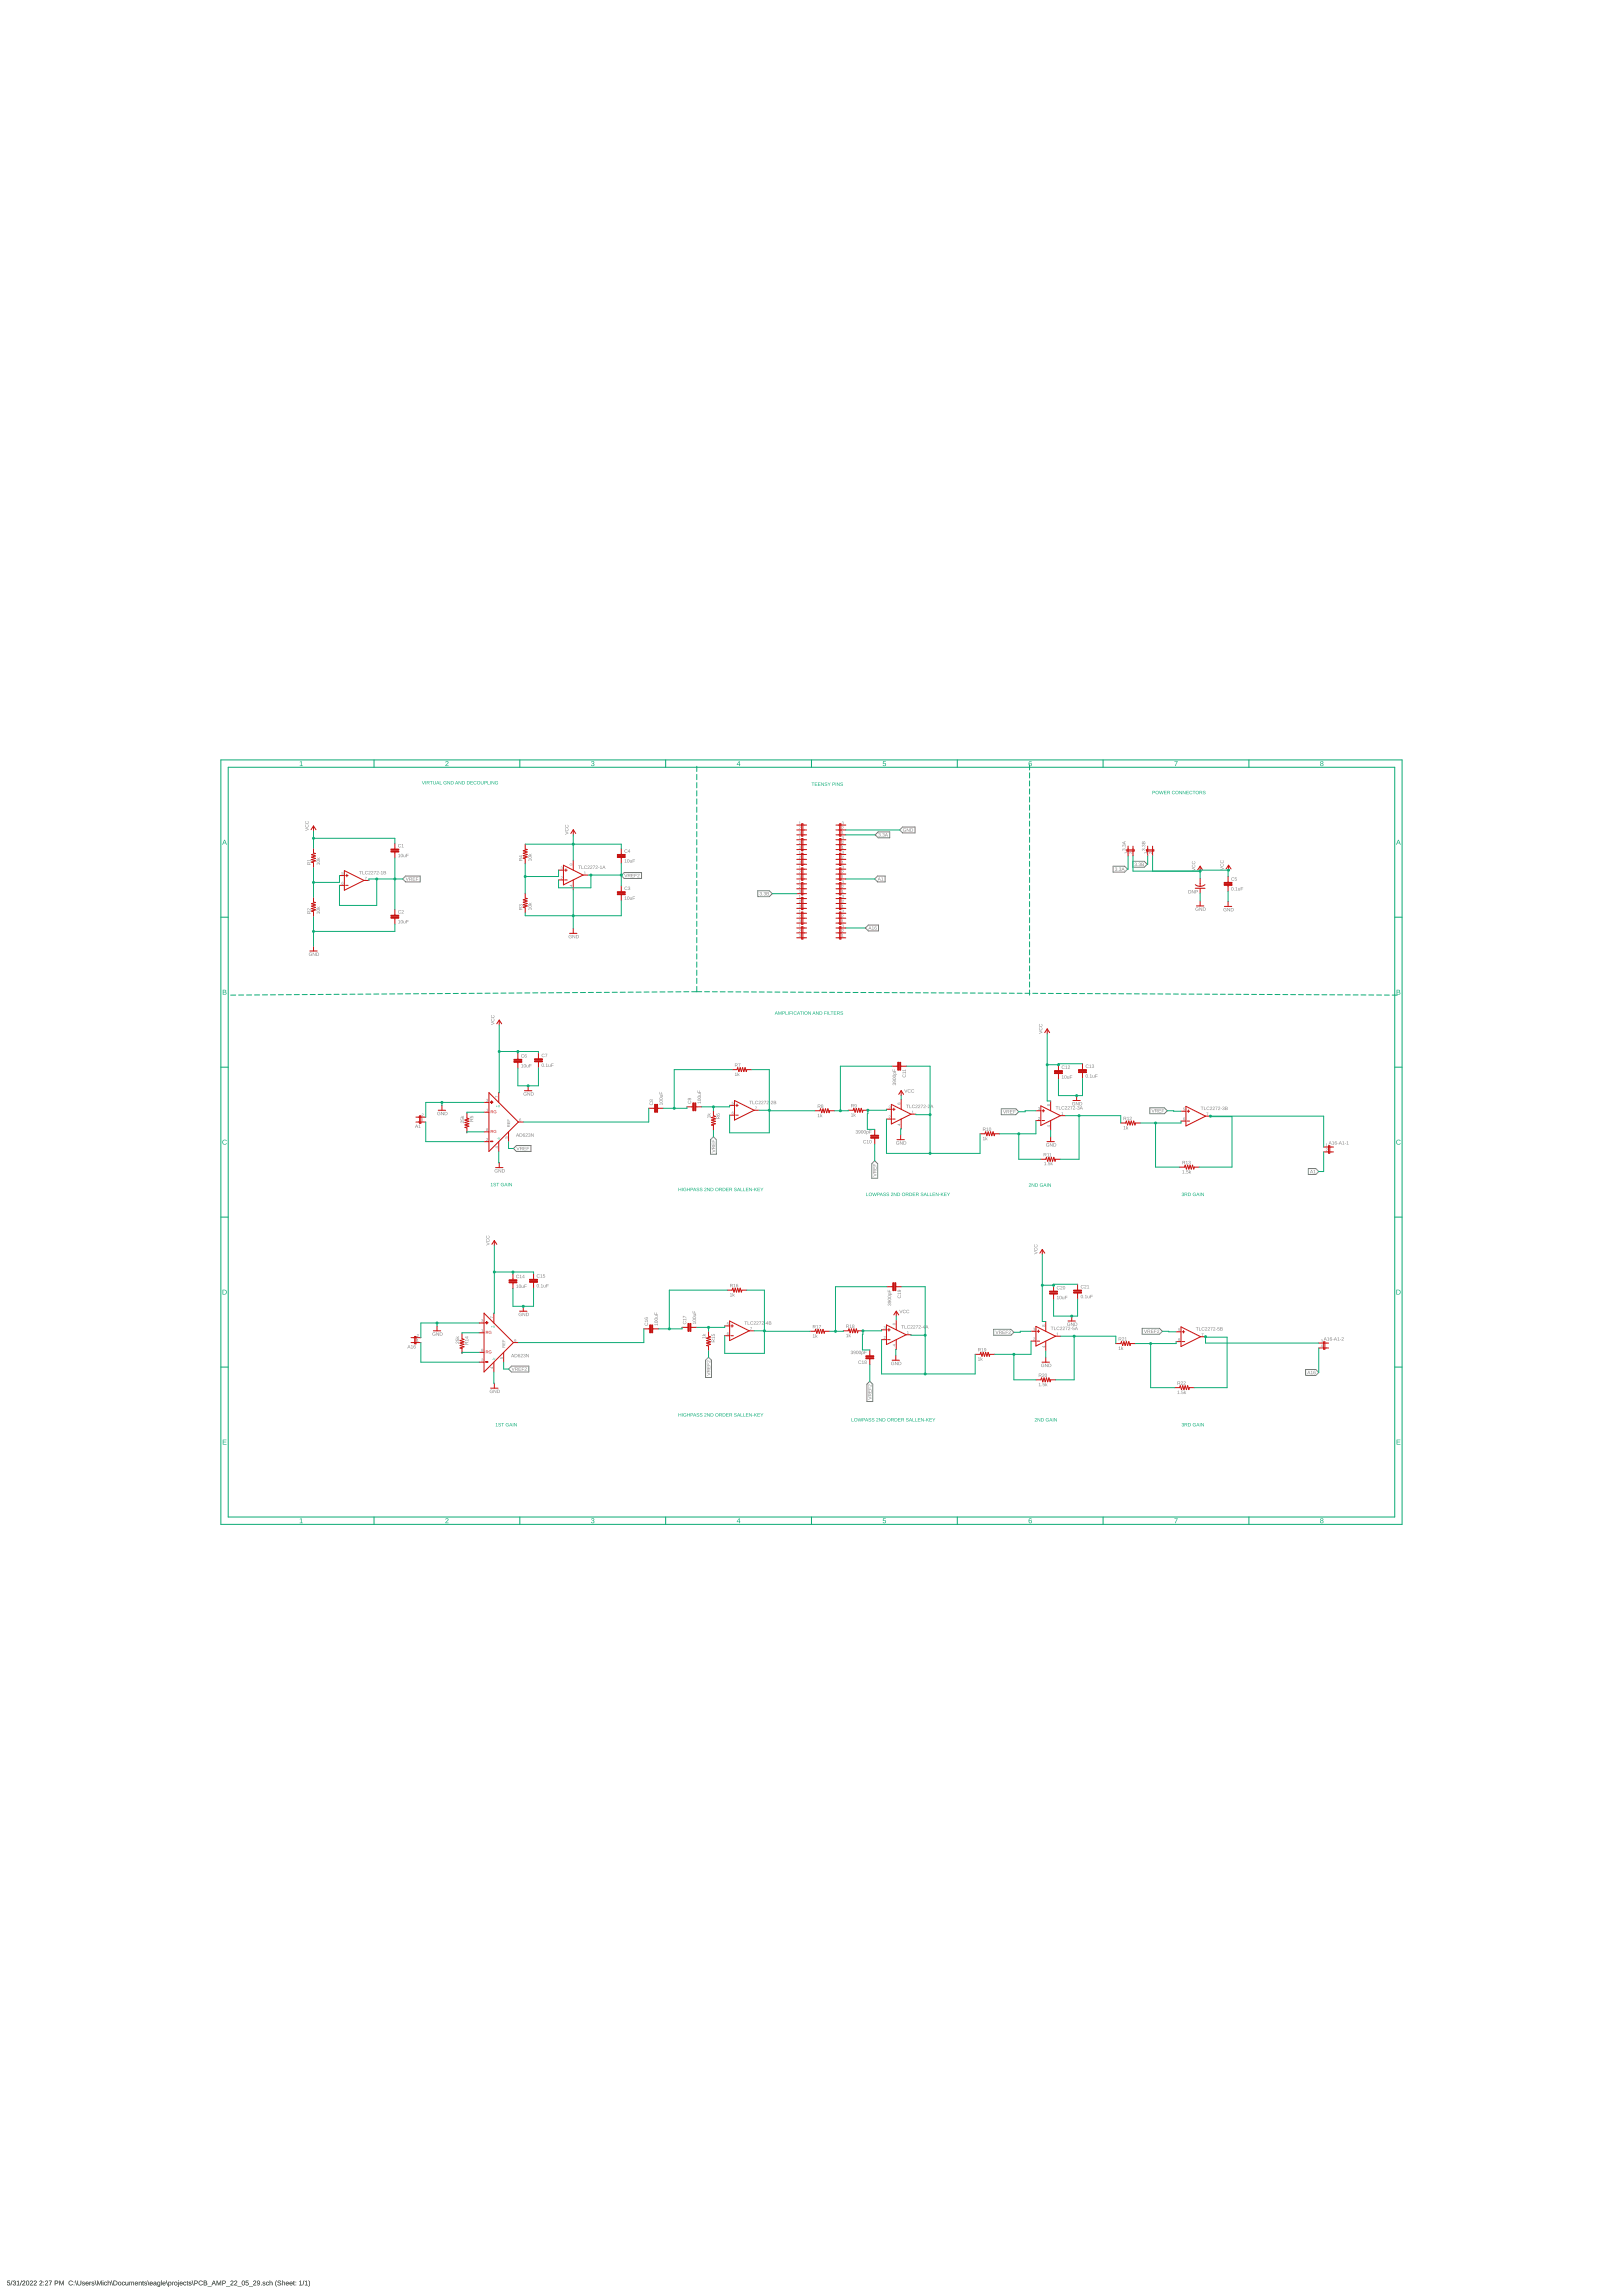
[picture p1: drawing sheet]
<svg xmlns="http://www.w3.org/2000/svg" width="841mm" height="1189mm" viewBox="0 0 841 1189" stroke-linecap="round" stroke-linejoin="round" font-family="sans-serif">
<path d="M4 1182h1h-1v1a.8 .8 0 0 1 1 0 .8 .8 0 0 1 0 1 .8 .8 0 0 1-1 0 .6 .6 0 0 0 1 0 .7 .7 0 0 0-1-1zM6 1182l-1 2zM7 1182h1v1a.7 .7 0 0 1 0 1 .7 .7 0 0 1-1 0h1l-1-1 1-1-1 1zM9 1182h1v2h-1v-2zM11 1182l-1 2zM12 1182a1 1 0 0 1 1 1 1 1 0 0 1-1 1h1h-1a.9 .9 0 0 0 1-1 .9 .9 0 0 0-1-1v1zM14 1182a1 1 0 0 1 1 1 1 1 0 0 1-1 1zM14 1182v1a.9 .9 0 0 0 0 1 .9 .9 0 0 0 1 0 .9 .9 0 0 0 0-1zM16 1182a1 1 0 0 1 1 1 1 1 0 0 1-1 1h1h-2h1a.9 .9 0 0 0 1-1 .9 .9 0 0 0-1-1l-1 1zM18 1182a1 1 0 0 1 1 1 1 1 0 0 1-1 1h1h-2h1a.9 .9 0 0 0 1-1 .9 .9 0 0 0-1-1l-1 1zM21 1182a1 1 0 0 1 1 1 1 1 0 0 1-1 1h1h-2a.9 .9 0 0 0 1-1 .9 .9 0 0 0 0-1l-1 1zM22 1183h1zM22 1184h1zM24 1182a1 1 0 0 1 1 1 1 1 0 0 1-1 1h1h-2a.9 .9 0 0 0 1-1 .9 .9 0 0 0 0-1l-1 1zM25 1182h2l-1 2 1-2zM28 1182h2v1h-1v1zM29 1182v1h1v-1zM31 1182l1 2 1-2v2v-2l-1 2-1-2v2zM36 1182h1l1 1a1.1 1.1 0 0 0-2-1 1.1 1.1 0 0 0 0 2 1.1 1.1 0 0 0 2 0 1.2 1.2 0 0 1-2 0 1.2 1.2 0 0 1 0-2zM38 1183h1zM38 1184h1zM39 1182l1 2zM40 1182l1 2h1v-2v1a1 1 0 0 1-1 1 1 1 0 0 1-1-1zM43 1183h1h-1a.8 .8 0 0 1 1 1 .8 .8 0 0 1-1 1 .8 .8 0 0 1-1-1h2l-1-1zM45 1183a.8 .8 0 0 1 1 0 .8 .8 0 0 1 0 1h-1h1h-1zM45 1183h1zM46 1183l1-1v2zM48 1183h1h-1a.8 .8 0 0 1 1 1 .8 .8 0 0 1-1 1 .8 .8 0 0 1-1-1h2l-1-1zM49 1182l1 2zM50 1182l2 2 1-2v2l-1-2v2l-1-2-1 2zM53 1182h1zM53 1183l1 1zM54 1183l1-1v1a.7 .7 0 0 0-1 0 .7 .7 0 0 0 0 1 .7 .7 0 0 0 1 0h-1zM56 1182v1h1v1v-1l-1 1zM58 1182l1 2zM59 1182a1.4 1.4 0 0 1 2 1l-1 1h-1zM59 1182v2h1a1 1 0 0 0 1-1 1.1 1.1 0 0 0-2-1zM61 1183a1 1 0 0 1 2 0 1 1 0 0 1-2 0zM61 1183a1 1 0 0 0 2 0 1 1 0 0 0-2 0zM63 1183l1-1 1 1a.7 .7 0 0 0-1 0 .7 .7 0 0 0 0 1 .7 .7 0 0 0 1 0h-1zM65 1183l1 1 1-1v1h-2zM67 1183h2v1v-1l-1 1v-1l-1 1zM70 1183a.8 .8 0 0 1 1 0 .8 .8 0 0 1 1 1h-2h1h-1zM70 1183h1zM72 1183h1v1v-1l-1 1zM74 1182l1 1v1h-1zM75 1183h1h-1a.8 .8 0 0 1 1 1 .8 .8 0 0 1 0 1 .8 .8 0 0 1-1-1h1l-1-1zM76 1182l1 2zM78 1183a.8 .8 0 0 1 1 0 .8 .8 0 0 1 0 1h-1h1h-1zM78 1183h1zM80 1183h1v1a.6 .6 0 0 1-1 0 .6 .6 0 0 1-1 0 .7 .7 0 0 1 1-1h1h-1zM80 1184a.5 .5 0 0 0 1 0 .5 .5 0 0 0-1 0zM82 1183h1v2h-1h1v-1h-1zM81 1183a1 1 0 0 0 2 0 1 1 0 0 0-2 0zM83 1182l1 2zM84 1183a.8 .8 0 0 1 1 0 .8 .8 0 0 1 1 1h-1h1h-1zM85 1183h1zM86 1182l1 2zM87 1183h1a.8 .8 0 0 1 1 0 .8 .8 0 0 1 0 1 .8 .8 0 0 1-1 0l-1 1zM87 1183a.6 .6 0 0 0 1 0 .6 .6 0 0 0-1 0zM89 1183l1-1v2zM90 1183a1 1 0 0 1 2 0 1 1 0 0 1-2 0zM90 1183a1 1 0 0 0 2 0 1 1 0 0 0-2 0zM92 1182h1zM92 1183l1 2h-1zM93 1183a.8 .8 0 0 1 1 0 .8 .8 0 0 1 1 1h-2h1h1h-2zM94 1183h-1h1zM95 1183l1-1 1 1a.7 .7 0 0 0-1 0 .7 .7 0 0 0 0 1 .7 .7 0 0 0 1 0h-2zM97 1182l1 1v1h-1zM98 1183h1h-1a.8 .8 0 0 1 1 1 .8 .8 0 0 1 0 1 .8 .8 0 0 1-1-1h1l-1-1zM99 1182l1 2zM101 1182h1v1h-1v1zM101 1182v1h1v-1zM103 1182h1l1 1a1.1 1.1 0 0 0-1-1 1.1 1.1 0 0 0 0 2 1.1 1.1 0 0 0 1 0 1.2 1.2 0 0 1-2 0 1.2 1.2 0 0 1 0-2zM106 1182h1v2h-1zM106 1182v1h1zM106 1183v1h1v-1zM108 1185h2zM111 1182l1 2h-1h-1zM111 1182l-1 1h1zM112 1182l1 2 2-2v2l-1-2v2l-1-2-1 2zM115 1182h2v1h-1v1zM116 1182v1h1l-1-1zM117 1185h2zM120 1182a1 1 0 0 1 1 1 1 1 0 0 1-1 1h1h-2a.9 .9 0 0 0 1-1 .9 .9 0 0 0 0-1l-1 1zM122 1182a1 1 0 0 1 1 1 1 1 0 0 1-1 1h1h-2a.9 .9 0 0 0 1-1 .9 .9 0 0 0 0-1l-1 1zM123 1185h2zM126 1182a1 1 0 0 1 1 1 1.1 1.1 0 0 1-2 1zM126 1182v1a.9 .9 0 0 0-1 1 1 1 0 0 0 2 0 .9 .9 0 0 0 0-1zM127 1182h2h-1v1a.8 .8 0 0 1 1 0 .8 .8 0 0 1-1 1 .8 .8 0 0 1-1 0h1a.6 .6 0 0 0 1 0 .7 .7 0 0 0-1-1 .6 .6 0 0 0-1 0zM129 1185h2zM131 1182a1.1 1.1 0 0 1 2 1 1 1 0 0 1-1 1h1h-2a.9 .9 0 0 0 1-1 .9 .9 0 0 0 0-1l-1 1zM133 1182a1.1 1.1 0 0 1 2 1 1.1 1.1 0 0 1-2 1h1v-1h-1zM133 1183a.5 .5 0 0 0 1 0 .5 .5 0 0 0-1 0zM135 1184h1zM136 1183h2h-2a1.1 1.1 0 0 1 2 1 .8 .8 0 0 1-1 1 .8 .8 0 0 1-1-1h1l-1-1zM138 1183l1-1v1a.7 .7 0 0 0-1 0 .7 .7 0 0 0 0 1 .7 .7 0 0 0 1 0h-1zM140 1182v1h1v1l-1-1v1zM143 1182v2l1 1-1-1zM144 1182h1h1h-1a.7 .7 0 0 0 0 1h1a.8 .8 0 0 1-1 1 .8 .8 0 0 1-1 0h1a.6 .6 0 0 0 0-1 .6 .6 0 0 0-1 0zM146 1182v1h2v1l-1-1-1 1zM148 1183a.8 .8 0 0 1 1 0 .8 .8 0 0 1 1 1h-2h1h1h-2zM149 1183h-1h1zM150 1183a.8 .8 0 0 1 1 0 .8 .8 0 0 1 1 1h-2h1h1h-2zM150 1183h1zM152 1182l1 1v1h-1zM155 1182h1v2h1h-2h1v-2zM157 1182v2zM158 1182h1v2h1h-2h1v-2zM160 1182l1 1-1 2v-2z" fill="#000"/>
<g fill="#808080">
<path d="M219 580l1 1h-1z"/>
<path d="M219 577v1l1 1h-1v-1z"/>
<path d="M252 570h1v1h-1h1z"/>
<path d="M252 590h1l-1 1h1h-1l1-1z"/>
<path d="M257 568l1 1-1-1v1z"/>
<path d="M252 575h1v1h-1z"/>
<path d="M262 589v1l1-1v1v-1l-1 1z"/>
<path d="M461 578v1v1h-1l1-1z"/>
<path d="M461 573v2l-1-1h1z"/>
<path d="M473 576v1z"/>
<path d="M379 571h1h-1l1 1h-1h1h-1z"/>
<path d="M391 574h1v1v-1z"/>
<path d="M291 454v2h1h-1v-1z"/>
<path d="M291 449v2v-1z"/>
<path d="M303 452l1 1h-1z"/>
<path d="M177 452h1h-1l1 1h-1h1h-1z"/>
<path d="M189 454h1v2v-1z"/>
<path d="M538 579h1l-1 1h1h-1l1-1z"/>
<path d="M538 574h1v1h-1h1z"/>
<path d="M550 577l1-1v2h-1z"/>
<path d="M613 574h1h-1l1 1v1l-1-1h1h-1z"/>
<path d="M625 577h1v1v-1z"/>
<path d="M687 593h1v1h-1z"/>
<path d="M687 595h1l-1 1 1 1h-1l1-1z"/>
<path d="M685 694v2l-1-1h1z"/>
<path d="M583 442h1h-1z"/>
<path d="M585 442h2h-1h-1z"/>
<path d="M593 442h1h-1z"/>
<path d="M596 442h1h-1z"/>
<path d="M414 472l1-1v2h-1z"/>
<path d="M414 474h1l-1 1h1h-1l1-1z"/>
<path d="M414 477h1v1h-1h1z"/>
<path d="M414 464h1v1h-1z"/>
<path d="M414 466l1 1-1 1h1h-1l1-1z"/>
<path d="M414 469h1v1h-1h1z"/>
<path d="M414 479h1v2h-1z"/>
<path d="M414 482h1l-1 1h1h-1l1-1z"/>
<path d="M414 484h1v2l-1-1h1z"/>
<path d="M414 456h1v2h-1z"/>
<path d="M414 459h1l-1 1h1h-1l1-1z"/>
<path d="M414 461l1 1v1h-1l1-1z"/>
<path d="M414 449h1v1h-1z"/>
<path d="M414 451h1l-1 1 1 1h-1l1-1z"/>
<path d="M414 454h1v1h-1h1z"/>
<path d="M414 441h1v1h-1z"/>
<path d="M414 444h1l-1 1h1h-1l1-1z"/>
<path d="M414 446h1v2l-1-1h1z"/>
<path d="M414 434l1-1v2h-1z"/>
<path d="M414 436h1l-1 1h1h-1l1-1z"/>
<path d="M414 439h1v1h-1h1z"/>
<path d="M414 426h1v1h-1z"/>
<path d="M414 428l1 1-1 1h1h-1l1-1z"/>
<path d="M414 431h1v1h-1h1z"/>
<path d="M436 439l1-1v2h-1z"/>
<path d="M436 436h1l-1 1h1h-1l1-1z"/>
<path d="M436 433l1 1v1h-1l1-1z"/>
<path d="M436 446h1v2h-1z"/>
<path d="M436 444h1l-1 1h1h-1l1-1z"/>
<path d="M436 441h1v1h-1h1z"/>
<path d="M436 431h1v1h-1z"/>
<path d="M436 428l1 1-1 1h1h-1l1-1z"/>
<path d="M436 426h1v1h-1h1z"/>
<path d="M436 454h1v1h-1z"/>
<path d="M436 451h1l-1 1 1 1h-1l1-1z"/>
<path d="M436 449h1v1h-1h1z"/>
<path d="M436 462l1-1v2h-1z"/>
<path d="M436 459h1l-1 1h1h-1l1-1z"/>
<path d="M436 456h1v2h-1l1-1z"/>
<path d="M436 469h1v1h-1z"/>
<path d="M436 466l1 1-1 1h1h-1l1-1z"/>
<path d="M436 464h1v1h-1h1z"/>
<path d="M436 477h1v1h-1z"/>
<path d="M436 474h1l-1 1h1h-1l1-1z"/>
<path d="M436 472h1v1h-1h1z"/>
<path d="M436 484h1v2h-1z"/>
<path d="M436 482h1l-1 1h1h-1l1-1z"/>
<path d="M436 479h1v2l-1-1h1z"/>
<path d="M216 694h1v1h-1z"/>
<path d="M216 692h1l-1 1h1h-1l1-1z"/>
<path d="M250 684v1h-1h1z"/>
<path d="M250 704v1v1h-1l1-1z"/>
<path d="M254 682l2 1-2-1v1z"/>
<path d="M267 695a.5 .5 0 0 1 1 0 .5 .5 0 0 1-1 0z"/>
<path d="M249 689h1v1h-1z"/>
<path d="M250 699v2l-1-1z"/>
<path d="M259 703l1 1v-1l1 1-1-1v1h-1z"/>
<path d="M458 693h1l-1 1h1h-1l1-1z"/>
<path d="M458 687l1 1v1h-1l1-1z"/>
<path d="M470 690h1v1h-1z"/>
<path d="M377 691a.5 .5 0 0 1 1 0 .5 .5 0 0 1-1 0z"/>
<path d="M377 685h1h-1l1 1-1 1v-1z"/>
<path d="M389 688h1l-1 1v-1z"/>
<path d="M536 693v2h-1l1-1z"/>
<path d="M536 688v2l-1-1h1z"/>
<path d="M548 691v1h-1z"/>
<path d="M611 694a.5 .5 0 0 1 1 0 .5 .5 0 0 1-1 0z"/>
<path d="M611 688v1h1l-1 1v-1z"/>
<path d="M623 691h1l-1 1v-1z"/>
<path d="M293 431l2 1-2 1 1-1zM293 430a.7 .7 0 0 1 1 0 .7 .7 0 0 1-1 0zM293 428a.7 .7 0 0 1 1 0 .7 .7 0 0 1-1 0z"/>
<path d="M295 485h1a.7 .7 0 0 0-1 0 .7 .7 0 0 0 0 1 .7 .7 0 0 0 1 0v-1v1h-1zM297 485l1 1v-1v1l-1-1v1zM298 485h2v1h-2zM299 485v1l1-1z"/>
<path d="M268 587l1 2h-2zM268 588h1zM269 587l2 1-1 1h-1zM269 588v1h1v-1zM271 587l1 1h-1h1a.7 .7 0 0 1 0 1 .7 .7 0 0 1-1 0 .7 .7 0 0 1 0-1zM271 589a.5 .5 0 0 0 1 0 .5 .5 0 0 0-1 0zM273 587a.7 .7 0 0 1 0 1 .7 .7 0 0 1 0 1h-1l1-1zM274 587l1 1v1h-1h1l-1-1h1zM275 587l1 2 1-2v2l-2-1v1z"/>
<path d="M206 443h1v1h-1h1zM207 443a1 1 0 0 1 2 0 1 1 0 0 1-2 0zM208 443a.7 .7 0 0 0 0 1 .7 .7 0 0 0 1 0 .7 .7 0 0 0 0-1zM209 443l1 1v-1v1h-1zM211 443h1h-1h1l-1 1z"/>
<path d="M206 477h1v2h-1l1-1zM207 478a1 1 0 0 1 2 0 1 1 0 0 1-2 0zM208 477a.7 .7 0 0 0 0 1 .7 .7 0 0 0 1 0 .7 .7 0 0 0 0-1zM209 477l1 1v-1v2l-1-1zM211 477h1h-1v1h1h-1v1z"/>
<path d="M158 429l2 1-2 1 2-1zM158 428a1 1 0 0 1 2 0 1 1 0 0 1-2 0zM158 426a1 1 0 0 1 2 0 1 1 0 0 1-2 0z"/>
<path d="M160 494h2a.7 .7 0 0 0-1 0 .7 .7 0 0 0-1 1 .7 .7 0 0 0 1 0h1h-2zM162 494l1 1v-1v1l-1-1v1zM164 494h1v1h-1zM164 494v1h1v-1z"/>
<path d="M164 448l2-1v1h-2zM164 447a1 1 0 0 1 2 0 1 1 0 0 1-2 0zM164 446v1a.7 .7 0 0 0 1 0 .7 .7 0 0 0 0-1 .7 .7 0 0 0-1 0zM164 444l1 1 1-1-1 1h1h-2h1z"/>
<path d="M164 473h2v1v-1l-2 1zM164 472a1 1 0 0 1 2 0 1 1 0 0 1-2 0zM164 472a.7 .7 0 0 0 1 0 .7 .7 0 0 0 0-1 .7 .7 0 0 0-1 0zM164 470h1h1h-1l1 1h-2h1z"/>
<path d="M239 581l1 1v-1v1l-1-1v1zM239 580h1v1v-1v1h-1zM239 578l1 1v-1v1h-1h1z"/>
<path d="M227 576l1 1a.7 .7 0 0 0-1-1 .7 .7 0 0 0 0 1 .7 .7 0 0 0 1 1l-1-1h1v1h-1zM229 576l1 2v-2v2l-1-2v2zM230 576l2 1-1 1h-1zM231 576v2l1-1z"/>
<path d="M469 565v1l1-1v1zM470 565a1 1 0 0 1 2 0 1 1 0 0 1-2 0zM472 565a1 1 0 0 1 2 0 1 1 0 0 1-2 0z"/>
<path d="M465 592h1a.7 .7 0 0 0-1 0 .7 .7 0 0 0 0 1 .7 .7 0 0 0 1 0l-1-1h1v1h-1zM466 591l2 2v-2v2l-1-1-1 1zM468 591l2 1-1 1h-1zM468 592v1h1v-1z"/>
<path d="M342 572h1v1v-1l-1 1zM342 571a.8 .8 0 0 1 1 0 .8 .8 0 0 1-1 0zM342 571a.7 .7 0 0 0 1 0 .7 .7 0 0 0 0-1 .7 .7 0 0 0-1 0zM342 570a.8 .8 0 0 1 1 0 .8 .8 0 0 1-1 0zM342 569v1a.7 .7 0 0 0 1 0 .7 .7 0 0 0 0-1 .7 .7 0 0 0-1 0zM342 567h1v1l-1 1 1-1zM342 566v1h1v-1v1h-1z"/>
<path d="M362 571h1v1v-1l-1 1zM362 570a.8 .8 0 0 1 1 0 .8 .8 0 0 1-1 0zM362 570a.7 .7 0 0 0 1 1 .7 .7 0 0 0 0-1 .7 .7 0 0 0-1 0zM362 569a.8 .8 0 0 1 1 0 .8 .8 0 0 1-1 0zM362 568v1a.7 .7 0 0 0 1 0 .7 .7 0 0 0 0-1 .7 .7 0 0 0-1 0zM362 567h1v1h-1l1-1zM362 565v1l1-1v1h-1z"/>
<path d="M444 586v1h-1h1v-1zM445 586a.7 .7 0 0 1 1 1 .7 .7 0 0 1-1 0h1h-1zM445 586a.5 .5 0 0 0 1 0 .5 .5 0 0 0-1 0zM446 587a.8 .8 0 0 1 1 0 .8 .8 0 0 1-1 0zM447 586h-1a.7 .7 0 0 0 0 1 .7 .7 0 0 0 1 0 .7 .7 0 0 0 0-1zM447 587a1 1 0 0 1 2 0 1 1 0 0 1-2 0zM448 586a.7 .7 0 0 0 0 1 .7 .7 0 0 0 1 0 .7 .7 0 0 0-1-1zM449 586a.7 .7 0 0 1 1 1 .6 .6 0 0 1-1 0v1zM449 587a.5 .5 0 0 0 1 0 .5 .5 0 0 0-1 0zM450 586h2h-1v1h1h-1z"/>
<path d="M463 561h1v1h-1zM463 560h1v1v-1h-1l1 1h-1zM463 560a.5 .5 0 0 0 1 0 .5 .5 0 0 0-1 0zM463 559a.8 .8 0 0 1 1 0 .8 .8 0 0 1-1 0zM463 559a.7 .7 0 0 0 1 1 .7 .7 0 0 0 0-1 .7 .7 0 0 0-1 0zM463 558a.8 .8 0 0 1 1 0 .8 .8 0 0 1-1 0zM463 558a.7 .7 0 0 0 1 0 .7 .7 0 0 0 0-1 .7 .7 0 0 0-1 0zM463 556h1v1h1h-2zM463 556a.5 .5 0 0 0 1 0 .5 .5 0 0 0-1 0zM463 554v1l1-1v1h-1z"/>
<path d="M366 579l2-1v1h-1zM367 577h1v1h-2h1z"/>
<path d="M381 556l1 2h-1v-1zM382 556v1l1-1v1v1v-1l-1 1z"/>
<path d="M424 578v-1l1 2h-1zM425 577v1h1v1l-1-1v1z"/>
<path d="M441 577h1v2h-1zM442 577l1 1v-1v1v1v-1l-1 1z"/>
<path d="M509 589h1v2h-1h1zM511 589v1h1h-1l1 1-1-1v1z"/>
<path d="M254 530l2 1h-2l2-1zM255 529a.7 .7 0 0 1 1 0 .7 .7 0 0 1-1 0zM255 527a.7 .7 0 0 1 1 0 .7 .7 0 0 1-1 0z"/>
<path d="M257 606h1a.7 .7 0 0 0-1 0 .7 .7 0 0 0 0 1 .7 .7 0 0 0 1 0h-1h1h-1zM258 606l2 1v-1v2l-1-2-1 2zM260 606h1v2h-1zM260 606v1h1v-1z"/>
<path d="M638 461a.8 .8 0 0 1 1 0 .8 .8 0 0 1-1 0zM638 460a.7 .7 0 0 0 0 1 .7 .7 0 0 0 1 0 .7 .7 0 0 0 0-1zM640 460h1v1h-1h1zM642 460v1l1-1v1h-1zM643 460h1h-1v1h1h-1z"/>
<path d="M620 471h1a.7 .7 0 0 0-1-1 1 1 0 0 0 0 2 .7 .7 0 0 0 1 0l-1-1h1v1h-1zM622 470l1 2v-2v2l-1-1v1zM623 470l2 1-1 1h-1zM624 471v1v-1z"/>
<path d="M634 471h2a.7 .7 0 0 0-1 0 .7 .7 0 0 0-1 1 .7 .7 0 0 0 1 0v-1h1v1h-2zM636 471l1 1v-1v1l-1-1v1zM638 471h1v1h-1zM638 471v1h1v-1z"/>
<path d="M618 450l1 1h-1h1zM618 449a.7 .7 0 0 1 1 0 .7 .7 0 0 1-1 0zM618 447a.7 .7 0 0 1 1 0 .7 .7 0 0 1-1 0z"/>
<path d="M632 449l2 1-2 1 2-1zM633 448a.7 .7 0 0 1 1 0 .7 .7 0 0 1-1 0zM633 447a.7 .7 0 0 1 1 0 .7 .7 0 0 1-1 0z"/>
<path d="M550 558l1-1v2h-1h1zM551 558a1 1 0 0 1 2 0 1 1 0 0 1-2 0zM552 557v1a.7 .7 0 0 0 0 1 .7 .7 0 0 0 1 0 .7 .7 0 0 0-1-1zM553 558v1l1-1v1h-1zM554 557h2h-1v1h1h-1v1z"/>
<path d="M541 602h1v2h-1h1zM543 602h1h-1v1h1v1h-1l1-1h-1zM545 602v1h1h-1l1 1-1-1v1z"/>
<path d="M613 607v-1l1 2h-1zM615 606h1l-1 1h1v1h-1h1l-1-1zM616 606v1h1v1h-1z"/>
<path d="M582 584h1v1h-1h1zM584 583v2l1-1-1 1h1h-1z"/>
<path d="M280 552a1 1 0 0 1 2 0 1 1 0 0 1-2 0zM281 551v1a.7 .7 0 0 0 0 1 .7 .7 0 0 0 1 0 .7 .7 0 0 0 0-1zM283 551l1 2h-1zM284 552l1 1v-1v1h-1zM286 551h1h-1v1h1h-1v1z"/>
<path d="M270 552l1-1v2h-1h1zM271 552a1 1 0 0 1 2 0 1 1 0 0 1-2 0zM272 552a.7 .7 0 0 0-1 1 .7 .7 0 0 0 1 0 .7 .7 0 0 0 0-1zM273 552v1l1-1v1h-1zM274 551h1l-1 1h1h-1v1z"/>
<path d="M562 558a1 1 0 0 1 2 0 1 1 0 0 1-2 0zM563 557a.7 .7 0 0 0 0 1 .7 .7 0 0 0 1 0 .7 .7 0 0 0-1-1zM565 557l1 2h-1v-1zM566 557l1 1v-1v2l-1-1zM568 557h1h-1v1h1h-1v1z"/>
<path d="M556 571l1 1a.7 .7 0 0 0-1-1 .7 .7 0 0 0 0 1 .7 .7 0 0 0 1 1l-1-1h1v1h-1zM558 571l1 2v-2v2l-1-2v2zM559 571l2 1-1 1h-1zM560 571v2v-1z"/>
<path d="M542 593h2a.7 .7 0 0 0-1 0 .7 .7 0 0 0-1 1 .7 .7 0 0 0 1 0v-1h1v1h-2zM544 592l1 2v-2v2l-1-1v1zM546 592l1 1v1h-1zM546 593v1h1v-1z"/>
<path d="M272 566h1a.7 .7 0 0 0-1 0 .7 .7 0 0 0 0 1 .7 .7 0 0 0 1 0h-1h1v1h-1zM273 566l2 2v-2v2l-2-2v2zM275 566h1v2h-1zM275 566v2h1v-1z"/>
<path d="M538 534l2 1-2 1 2-1zM539 533a.7 .7 0 0 1 1 0 .7 .7 0 0 1-1 0zM539 531a.7 .7 0 0 1 1 0 .7 .7 0 0 1-1 0z"/>
<path d="M266 702v1h-1zM266 702l-1 1h1zM267 702h1v1h-1zM267 702v1h1v-1zM269 702h1h-1v1v-1a.7 .7 0 0 1 0 1 .7 .7 0 0 1-1 0 .7 .7 0 0 1 0-1zM270 702a.7 .7 0 0 1 1 0 .7 .7 0 0 1-1 1h1h-1l1-1zM271 702h1v1h-1h1v-1zM273 702l1 1v-1v1l-1-1v1z"/>
<path d="M236 695l2 1v-1v1l-1-1-1 1zM236 694l1 1v-1h1v1l-1-1v1h-1zM237 693l1-1-1 1 1 1h-2l1-1z"/>
<path d="M224 691h2a.7 .7 0 0 0-1 0 .7 .7 0 0 0-1 1 .7 .7 0 0 0 1 0v-1h1v1h-2zM226 691l1 1v-1v1l-1-1v1zM228 691h1v1h-1zM228 691v1h1v-1z"/>
<path d="M466 679l1 1 1-1-1 2zM468 680a.7 .7 0 0 1 1 0 .7 .7 0 0 1-1 0zM470 680a.7 .7 0 0 1 1 0 .7 .7 0 0 1-1 0z"/>
<path d="M462 706h1a.7 .7 0 0 0-1 0 .7 .7 0 0 0 0 1 .7 .7 0 0 0 1 0h-1zM464 706l1 1v-1v1l-1-1v1zM466 706h1v1h-1zM466 706v1h1v-1z"/>
<path d="M339 686h2v1h-2zM339 685a1 1 0 0 1 2 0 1 1 0 0 1-2 0zM339 685a.7 .7 0 0 0 1 1 .7 .7 0 0 0 0-1 .7 .7 0 0 0-1 0zM339 684a1 1 0 0 1 2 0 1 1 0 0 1-2 0zM339 684a.7 .7 0 0 0 1 0 .7 .7 0 0 0 0-1 .7 .7 0 0 0-1 0zM340 682h1v1h-1l1-1zM339 680v1h1v-1v1h1h-2z"/>
<path d="M359 686l2-1v1h-1h-1zM359 685a1 1 0 0 1 2 0 1 1 0 0 1-2 0zM359 684v1a.7 .7 0 0 0 1 0 .7 .7 0 0 0 0-1 .7 .7 0 0 0-1 0zM359 683a1 1 0 0 1 2 0 1 1 0 0 1-2 0zM359 683a.7 .7 0 0 0 1 0 .7 .7 0 0 0 0-1 .7 .7 0 0 0-1 1zM359 681h2v1h-2h2zM359 679v1h1v-1v1l1 1h-2z"/>
<path d="M441 700h1v2h-1l1-1h-1l1-1zM442 700a.7 .7 0 0 1 1 1 .7 .7 0 0 1-1 0h1h-1zM442 701a.5 .5 0 0 0 1 0 .5 .5 0 0 0-1 0zM443 701a1 1 0 0 1 2 0 1 1 0 0 1-2 0zM444 700a.7 .7 0 0 0 0 1 .7 .7 0 0 0 1 0 .7 .7 0 0 0-1-1zM445 701a.8 .8 0 0 1 1 0 .8 .8 0 0 1-1 0zM445 700a.7 .7 0 0 0 0 1 .7 .7 0 0 0 1 0 .7 .7 0 0 0 0-1zM446 700l1 1a.6 .6 0 0 1 1 0 .7 .7 0 0 1-1 1h-1zM446 701a.5 .5 0 0 0 1 0 .5 .5 0 0 0-1 0zM448 700h1h-1v1h1h-1v1z"/>
<path d="M460 676h2l-1 1 1-1h-1h-1v1zM460 674h1l1 1h-1h1l-1-1v1h-1zM460 675a.5 .5 0 0 0 1 0 .5 .5 0 0 0-1 0zM460 674a1 1 0 0 1 2 0 1 1 0 0 1-2 0zM460 673v1a.7 .7 0 0 0 1 0 .7 .7 0 0 0 0-1 .7 .7 0 0 0-1 0zM460 672a1 1 0 0 1 2 0 1 1 0 0 1-2 0zM460 672a.7 .7 0 0 0 1 0 .7 .7 0 0 0 0-1 .7 .7 0 0 0-1 1zM461 670h1v1h-2zM461 671a.5 .5 0 0 0 1 0 .5 .5 0 0 0-1 0zM460 668v1h1v-1v1l1 1h-2z"/>
<path d="M364 693h2v1l-1-1-1 1zM364 691l1 1 1-1-1 1h1h-2h1z"/>
<path d="M378 670h1v2h-1h1zM380 670v1h1h-1l1 1-1-1v1z"/>
<path d="M421 692h1v1h-1h1zM423 691v2l1-1h-1l1 1h-1z"/>
<path d="M439 692v-1l1 2h-2h1zM440 691v1h1h-1l1 1-1-1v1z"/>
<path d="M507 704v-1l1 2h-1zM508 703v2l1-1v1h-1z"/>
<path d="M252 644l2 1h-2h1zM252 643a1 1 0 0 1 2 0 1 1 0 0 1-2 0zM252 641a1 1 0 0 1 2 0 1 1 0 0 1-2 0z"/>
<path d="M254 720l1 1a.7 .7 0 0 0-1-1 .7 .7 0 0 0 0 1 .7 .7 0 0 0 1 1v-1v1h-1zM256 720l1 2v-2v2l-1-2v2zM258 720l1 1v1h-1zM258 720v2h1v-1z"/>
<path d="M548 672l1 1h-1zM549 672a.8 .8 0 0 1 1 0 .8 .8 0 0 1-1 0zM549 672a.7 .7 0 0 0 0 1 .7 .7 0 0 0 1 0 .7 .7 0 0 0 0-1zM550 672l1 1v-1v1zM552 672h1h-1h1l-1 1z"/>
<path d="M538 717h1v1h-1h1zM540 717h1v1h-1h1h-1zM542 717v1l1-1-1 1h1h-1z"/>
<path d="M610 721h1v1h-1h1zM612 721h1h-1l1 1h-1h1h-1zM614 721v1l1-1-1 1h1h-1z"/>
<path d="M580 698l1 2h-1v-1zM581 698v1l1-1v1v1l-1-1v1z"/>
<path d="M278 666a.8 .8 0 0 1 1 0 .8 .8 0 0 1-1 0zM279 666h-1a.7 .7 0 0 0 0 1 .7 .7 0 0 0 1 0 .7 .7 0 0 0 0-1zM280 666l1-1v2h-1h1zM282 666v1l1-1v1h-1zM283 665h1l-1 1h1l-1 1z"/>
<path d="M268 666l1 1h-1zM268 667a1 1 0 0 1 2 0 1 1 0 0 1-2 0zM269 666a.7 .7 0 0 0 0 1 .7 .7 0 0 0 1 0 .7 .7 0 0 0 0-1zM270 666l1 1v-1v1h-1zM272 666h1h-1v1h1h-1z"/>
<path d="M560 672a.8 .8 0 0 1 1 0 .8 .8 0 0 1-1 0zM560 671a.7 .7 0 0 0 0 1 .7 .7 0 0 0 1 0 .7 .7 0 0 0 0-1zM562 671h1v2h-1h1zM564 671v2l1-2v2h-1zM565 671h1h-1v1h1h-1v1z"/>
<path d="M553 686h2a.7 .7 0 0 0-1 0 .7 .7 0 0 0-1 1 .7 .7 0 0 0 1 0v-1h1v1h-2zM555 685l1 2v-2v2l-1-1v1zM557 685l1 1v1h-1zM557 686v1h1v-1z"/>
<path d="M540 707h1a.7 .7 0 0 0-1 0 .7 .7 0 0 0 0 1 .7 .7 0 0 0 1 0h-1h1h-1zM542 707l1 1v-1v1l-1-1v1zM543 707h2l-1 1h-1zM544 707v1v-1z"/>
<path d="M269 681h1a.7 .7 0 0 0-1 0 .7 .7 0 0 0 0 1 .7 .7 0 0 0 1 0v-1v1h-1zM271 680l1 2v-2v2l-1-1v1zM273 680l1 1v1h-1zM273 681v1h1v-1z"/>
<path d="M536 648l2 1-2 1 1-1zM536 648a.7 .7 0 0 1 1 0 .7 .7 0 0 1-1 0zM536 646a.7 .7 0 0 1 1 0 .7 .7 0 0 1-1 0z"/>
<path d="M274 446l1-1v1h-1zM274 445a.8 .8 0 0 1 1 0 .8 .8 0 0 1-1 0zM274 444v1a.7 .7 0 0 0 1 0 .7 .7 0 0 0 0-1 .7 .7 0 0 0-1 0zM274 442l1 1v-1v1h-1h1z"/>
<path d="M274 471h1v1v-1l-1 1zM274 470a.8 .8 0 0 1 1 0 .8 .8 0 0 1-1 0zM274 470a.7 .7 0 0 0 1 0 .7 .7 0 0 0 0-1 .7 .7 0 0 0-1 0zM274 468h1v1h-1h1z"/>
<path d="M324 465l1 1h-1zM325 465a.8 .8 0 0 1 1 0 .8 .8 0 0 1-1 0zM325 465a.7 .7 0 0 0 0 1 .7 .7 0 0 0 1 0 .7 .7 0 0 0 0-1zM326 465l1 1v-1v1zM328 465h1h-1h1l-1 1z"/>
<path d="M324 446v-1l1 2h-1zM325 446a.8 .8 0 0 1 1 0 .8 .8 0 0 1-1 0zM325 445v1a.7 .7 0 0 0 0 1 .7 .7 0 0 0 1 0 .7 .7 0 0 0 0-1zM326 446l1 1v-1v1zM328 445h1h-1v1h1h-1v1z"/>
<path d="M216 583l1 2-1-1-1 1zM216 583v1zM217 583h1v2h-1v-1z"/>
<path d="M257 594h1v1zM257 594l1 1v-1z"/>
<path d="M269 580a.5 .5 0 0 1 1 0 .5 .5 0 0 1-1 0zM269 581a.5 .5 0 0 0 1 0 .5 .5 0 0 0-1 0z"/>
<path d="M252 585h1v1h-1zM252 585a.5 .5 0 0 0 1 0 .5 .5 0 0 0-1 0zM252 586a.5 .5 0 0 0 1 0 .5 .5 0 0 0-1 0z"/>
<path d="M263 583h1v1h-1zM263 583v1h1zM263 581v1v-1l1 1v-1v2h-1zM263 580v1h1v-1v1h-1z"/>
<path d="M206 438a1 1 0 0 1 2 0 1 1 0 0 1-2 0zM208 438l1-1v2h-1h1z"/>
<path d="M206 473a1 1 0 0 1 2 0 1 1 0 0 1-2 0zM208 472a.7 .7 0 0 1 1 0 .7 .7 0 0 1-1 1h1h-1l1-1z"/>
<path d="M159 447h2h-1l1 1h-2zM159 447v1h1zM159 446l2-1v1h-1z"/>
<path d="M159 472h2l-1 1 1 1h-2zM159 473h1zM159 471l2 1v-1v1l-1-1-1 1z"/>
<path d="M244 580h1v1h-1zM244 580v1zM244 578v1v-1h1v1h-1z"/>
<path d="M470 573h1h-1v1v-1zM471 573v1h1h-1zM473 573a.7 .7 0 0 1 1 0 .7 .7 0 0 1-1 0zM475 573a.7 .7 0 0 1 0 1h-1l1-1zM476 573a.7 .7 0 0 1 1 0 .7 .7 0 0 1-1 1h1h-1l1-1zM477 573h1v1v-1zM479 573a.7 .7 0 0 1 1 0 .7 .7 0 0 1-1 1h1h-1v-1zM480 574h1zM481 573a.7 .7 0 0 1 1 0 .7 .7 0 0 1-1 1h1h-1l1-1zM483 573l1 1h-1h-1zM483 573v1z"/>
<path d="M379 577a.5 .5 0 0 1 1 0 .5 .5 0 0 1-1 0zM379 577a.5 .5 0 0 0 1 0 .5 .5 0 0 0-1 0z"/>
<path d="M388 571h2h-1v1v-1zM390 571v1h1h-1zM391 571a1 1 0 0 1 2 0 1 1 0 0 1-2 0zM393 571a.7 .7 0 0 1 1 0 .7 .7 0 0 1-1 1h1h-1l1-1zM395 571a.7 .7 0 0 1 1 0 .7 .7 0 0 1-1 1h1h-2l1-1zM396 571h1l-1 1 1-1zM397 571a.7 .7 0 0 1 1 0 .7 .7 0 0 1-1 1h1h-1l1-1zM399 571v1zM400 571a.7 .7 0 0 1 1 0 .7 .7 0 0 1-1 1h1h-2l1-1zM401 571h1v1h-1zM401 571h1zM401 571v1h1z"/>
<path d="M465 572l1-1 1 1h-2zM465 572a.5 .5 0 0 0 1 0 .5 .5 0 0 0-1 0zM466 572a.5 .5 0 0 0 1 0 .5 .5 0 0 0-1 0z"/>
<path d="M465 583h2h-1zM465 583h1z"/>
<path d="M300 449h1h-1v1v-1zM301 449l1 1h-1zM303 449a.7 .7 0 0 1 1 0 .7 .7 0 0 1-1 0zM305 449a.7 .7 0 0 1 1 0 .7 .7 0 0 1-1 1h1h-2l1-1zM306 449a.7 .7 0 0 1 1 0 .7 .7 0 0 1-1 1h1h-1l1-1zM307 449h1v1v-1zM309 449a.7 .7 0 0 1 1 0 .7 .7 0 0 1-1 1h1h-1v-1zM310 450h1zM311 449h1v1h-1zM313 449l1 1h-1h-1zM313 449v1z"/>
<path d="M177 458a.5 .5 0 0 1 1 0 .5 .5 0 0 1-1 0zM177 458a.5 .5 0 0 0 1 0 .5 .5 0 0 0-1 0z"/>
<path d="M186 451h2l-1 1v1v-1zM188 451v2h1h-1zM189 452a1 1 0 0 1 2 0 1 1 0 0 1-2 0zM191 451a.7 .7 0 0 1 1 1 .7 .7 0 0 1-1 1h1h-1l1-1zM192 451a.7 .7 0 0 1 1 1 .7 .7 0 0 1 0 1h-1l1-1zM194 451h1l-1 2 1-1zM195 451a.7 .7 0 0 1 1 1 .7 .7 0 0 1-1 1h1h-1l1-1zM196 452l1 1zM197 452l1-1v2h-1h1zM199 451l1 1v1h-1zM199 452h1zM199 452v1h1z"/>
<path d="M295 448h1h1h-2zM295 448a.5 .5 0 0 0 1 0 .5 .5 0 0 0-1 0zM296 448a.5 .5 0 0 0 1 0 .5 .5 0 0 0-1 0z"/>
<path d="M295 459h2l-1 1zM295 459h1z"/>
<path d="M337 572a.7 .7 0 0 1 1 0 .7 .7 0 0 1-1 0zM337 570h1v1h-1zM337 570a.5 .5 0 0 0 1 0 .5 .5 0 0 0-1 0z"/>
<path d="M357 571a.7 .7 0 0 1 1 0 .7 .7 0 0 1-1 0zM356 569h2v1v-1h-1l1 1h-1z"/>
<path d="M447 592a1 1 0 0 1 2 0 1 1 0 0 1-2 0zM449 591h1v2h-1l1-1zM450 592a1 1 0 0 1 2 0 1 1 0 0 1-2 0zM451 591a.7 .7 0 0 0 0 1 .7 .7 0 0 0 1 0 .7 .7 0 0 0-1-1z"/>
<path d="M468 558a.7 .7 0 0 1 1 0 .7 .7 0 0 1-1 0zM468 556l1-1v1h-1zM468 555l1-1v1h-1z"/>
<path d="M371 579l2-1-1 1 1 1h-2zM372 579l-1 1h1zM371 577l1 1v-1a.7 .7 0 0 1 1 0 .7 .7 0 0 1 0 1 .7 .7 0 0 1-1 0zM372 578a.5 .5 0 0 0 1 0 .5 .5 0 0 0-1 0z"/>
<path d="M381 551h1v2v-1l-1 1zM381 551v1h1zM383 551h1l-1 2v-2z"/>
<path d="M424 572l1 1v1v-1l-1 1zM424 573h1zM426 573h1l-1 1h-1z"/>
<path d="M441 572h1v2v-1l-1 1zM441 572v1h1zM443 572a.7 .7 0 0 1 1 1 .7 .7 0 0 1-1 1l1-1h-1zM443 573a.5 .5 0 0 0 1 0 .5 .5 0 0 0-1 0z"/>
<path d="M509 584l2 1v1l-1-1-1 1zM511 585l1-1v2h-1h1zM512 585a1 1 0 0 1 2 0 1 1 0 0 1-2 0zM513 585a.7 .7 0 0 0 0 1 .7 .7 0 0 0 1 0 .7 .7 0 0 0-1-1z"/>
<path d="M638 456a.7 .7 0 0 1 1 0 .7 .7 0 0 1-1 0zM640 455h1h-1l1 1h-1h1h-1z"/>
<path d="M616 461l1 1v1h-1zM616 461v2h1v-1zM618 461l1 2v-2v2l-1-1v1zM619 461l2 1h-1v1zM620 461v1z"/>
<path d="M547 573h1v2v-2zM549 573v2h1h-1zM550 574a.7 .7 0 0 1 1 0 .7 .7 0 0 1-1 0zM552 573a.7 .7 0 0 1 1 1 .7 .7 0 0 1-1 1h1h-1l1-1zM553 573a.7 .7 0 0 1 1 1 .7 .7 0 0 1-1 1h1h-1l1-1zM555 573h1l-1 2 1-2zM556 573a.7 .7 0 0 1 1 1 .7 .7 0 0 1-1 1h1h-1l1-1zM557 574h1zM558 573l1 1v1h-1h1v-1zM560 573l1 2h-2zM560 573v1h1z"/>
<path d="M613 580a.5 .5 0 0 1 1 0 .5 .5 0 0 1-1 0zM613 580a.5 .5 0 0 0 1 0 .5 .5 0 0 0-1 0z"/>
<path d="M622 574h2h-1v1v-1zM624 574v1h1h-1zM625 574a1 1 0 0 1 2 0 1 1 0 0 1-2 0zM627 574a.7 .7 0 0 1 1 0 .7 .7 0 0 1-1 1h1h-1l1-1zM629 574a.7 .7 0 0 1 0 1h1h-2l1-1zM630 574h1l-1 1 1-1zM631 574a.7 .7 0 0 1 1 0 .7 .7 0 0 1-1 1h1h-1l1-1zM634 574v1h-1h1v-1zM635 574h1v1h-1zM635 574h1zM635 574v1h1z"/>
<path d="M550 553a1 1 0 0 1 2 0 1 1 0 0 1-2 0zM552 553l1-1v2h-1zM554 552a.7 .7 0 0 1 0 1 .7 .7 0 0 1 0 1h-1l1-1z"/>
<path d="M543 572h1v1h-1zM543 573a.5 .5 0 0 0 1 0 .5 .5 0 0 0-1 0z"/>
<path d="M543 583l1 1zM543 584h1z"/>
<path d="M541 598h1v1h-1zM541 598h1zM543 598l1 1h-1zM544 598l1 1h-1z"/>
<path d="M613 602h1v1h-1zM613 602h1zM615 602l1 1h-2h1zM616 602h1v1h-1h1h-1l1-1z"/>
<path d="M582 579h1l1 2-1-1-1 1zM582 579v1l1-1zM584 579h1v2h-1v-1zM586 579a.7 .7 0 0 1 0 1v1h-1l1-2z"/>
<path d="M689 591l1 2h-2zM689 592h1zM690 592l1-1v2h-1h1zM692 592h1h-1a.7 .7 0 0 1 1 1 .7 .7 0 0 1-1 0 .7 .7 0 0 1 0-1zM692 593a.5 .5 0 0 0 1 0 .5 .5 0 0 0-1 0zM693 592l1 1zM694 591l1 2h-1zM695 592h-1h1zM696 592v-1l1 2h-1zM697 592v1zM698 592v-1l1 2h-1z"/>
<path d="M685 697v1h-1zM685 697v1z"/>
<path d="M687 693l1 2-1-1-1 1zM687 693l-1 1h1zM688 693l1 2h-1zM689 693h1l-1 1h1a.7 .7 0 0 1 0 1 .7 .7 0 0 1-1 0 .7 .7 0 0 1 0-1zM689 694a.5 .5 0 0 0 1 0 .5 .5 0 0 0-1 0zM690 694h1zM692 693l1 2-1-1-1 1zM692 693v1zM693 693h1v2h-1zM694 694h1zM695 693a.7 .7 0 0 1 1 1 .7 .7 0 0 1-1 1h1h-1l1-1z"/>
<path d="M281 547a.7 .7 0 0 1 1 0 .7 .7 0 0 1-1 0zM282 546h2l-1 2v-2z"/>
<path d="M270 547a.7 .7 0 0 1 1 0 .7 .7 0 0 1-1 0zM272 546l1 1h-1h1a.7 .7 0 0 1 0 1 .7 .7 0 0 1-1 0 .7 .7 0 0 1 0-1zM272 548a.5 .5 0 0 0 1 0 .5 .5 0 0 0-1 0z"/>
<path d="M563 553a.7 .7 0 0 1 1 0 .7 .7 0 0 1-1 0zM565 552l1 1h-2h1zM566 552h1v1h-1h1h-1l1-1z"/>
<path d="M582 440h1v1v-1l-1 1v-1v1zM582 438h1v1v-1h-1v1zM582 437l1-1v2zM582 437h1v-1z"/>
<path d="M592 440h1v1v-1l-1 1v-1v1zM592 438h1v1v-1h-1v1zM592 436h1v1h-1zM592 436v1zM593 436v1z"/>
<path d="M212 697l1 2-1-1-1 1zM212 697v1zM213 697h1v2h-1zM215 697l-1 1h1a.7 .7 0 0 1 0 1 .7 .7 0 0 1-1 0 .7 .7 0 0 1 0-1zM214 698a.5 .5 0 0 0 1 0 .5 .5 0 0 0-1 0z"/>
<path d="M254 709h2h-1zM254 709h1z"/>
<path d="M260 697h2l-1 1h1h-2zM261 697l-1 1h1zM260 696v1h1v-1v1h1v-1v1h-2zM260 694v1h1v-1v1h1h-2z"/>
<path d="M241 696l2-1-1 1 1 1h-2zM241 696v1h1zM241 694h2v1h-1h-1zM241 693h2l-1 1zM241 693l1 1v-1z"/>
<path d="M467 687h1v2v-2zM469 687v1l1 1h-1zM470 688a.7 .7 0 0 1 1 0 .7 .7 0 0 1-1 0zM472 687a.7 .7 0 0 1 1 1 .7 .7 0 0 1-1 0l1 1h-1l1-2zM473 687a.7 .7 0 0 1 1 1 .7 .7 0 0 1-1 0l1 1h-1l1-2zM475 687h1l-1 2 1-2zM476 687a.7 .7 0 0 1 1 1 .7 .7 0 0 1-1 0l1 1h-1l1-2zM477 688h1zM479 687v2l-1-1zM479 687l-1 1h1zM480 687l1 2v-1l-2 1zM480 687v1h1z"/>
<path d="M386 685h1v2l-1-2zM387 685l1 1 1 1h-2zM389 686a.7 .7 0 0 1 1 0 .7 .7 0 0 1-1 0zM391 685a.7 .7 0 0 1 1 1 .7 .7 0 0 1-1 0l1 1h-1v-2zM392 685a.7 .7 0 0 1 1 1 .7 .7 0 0 1-1 0l1 1h-1l1-2zM393 685h1v2v-2zM395 685a.7 .7 0 0 1 1 1 .7 .7 0 0 1-1 0l1 1h-1l1-2zM396 686h1zM398 685v2l-1-1zM398 685l-1 1h1zM398 685h2v1l-2 1zM399 685v1v-1z"/>
<path d="M463 686h1l-1 1zM463 686a.5 .5 0 0 0 1 0 .5 .5 0 0 0-1 0z"/>
<path d="M463 697h1v1zM463 697l1 1v-1z"/>
<path d="M334 686a1 1 0 0 1 2 0 1 1 0 0 1-2 0zM334 684h2v1h-2zM334 683l1 1v-1a.7 .7 0 0 1 1 0 .7 .7 0 0 1 0 1 .7 .7 0 0 1-1 0zM335 683a.5 .5 0 0 0 1 0 .5 .5 0 0 0-1 0z"/>
<path d="M354 686a.7 .7 0 0 1 1 0 .7 .7 0 0 1-1 0zM354 684l2-1v1h-1h-1zM354 682l2 1-2-1v1z"/>
<path d="M445 706a.7 .7 0 0 1 1 0 .7 .7 0 0 1-1 0zM447 705l1 2h-1zM448 705h1v2h-1zM448 706a.5 .5 0 0 0 1 0 .5 .5 0 0 0-1 0zM448 706a.5 .5 0 0 0 1 0 .5 .5 0 0 0-1 0z"/>
<path d="M465 672a1 1 0 0 1 2 0 1 1 0 0 1-2 0zM465 670h2v1v-1l-2 1zM465 669h1h1v1v-1h-1v1zM465 669a.5 .5 0 0 0 1 0 .5 .5 0 0 0-1 0z"/>
<path d="M369 694h1v1v1h-1zM369 695h1zM369 693h1v1v-1l-1 1zM369 691v1v-1h1v1h-1z"/>
<path d="M378 665l2 1v1l-1-1-1 1zM380 666l1-1v2h-1h1zM382 665l1 1h-1a.7 .7 0 0 1 0 1 .7 .7 0 0 1-1 0 .7 .7 0 0 1 0-1z"/>
<path d="M421 687h1l1 1h-1h-1zM421 687v1l1-1zM423 687h1v1h-1zM424 687h1v1v-1z"/>
<path d="M438 686l2 1v1l-1-1-1 1zM439 687h1zM440 687l1-1v2h-1h1zM442 687h1l-1 1zM442 688a.5 .5 0 0 0 1 0 .5 .5 0 0 0-1 0z"/>
<path d="M507 699h1v1h-1zM507 699h1zM509 699l1 1h-1zM510 699a.7 .7 0 0 1 1 1 .7 .7 0 0 1-1 0h1h-1zM510 699a.5 .5 0 0 0 1 0 .5 .5 0 0 0-1 0z"/>
<path d="M544 688h2h-1v1v-1zM546 688v1h1h-1zM547 688a1 1 0 0 1 2 0 1 1 0 0 1-2 0zM549 688a.7 .7 0 0 1 1 0 .7 .7 0 0 1 0 1h-1l1-1zM551 688a.7 .7 0 0 1 1 0 .7 .7 0 0 1-1 1h1h-1l1-1zM552 688h1v1v-1zM554 688a.7 .7 0 0 1 1 0 .7 .7 0 0 1-1 1h1h-2l1-1zM556 688h1h-1l1 1h-1h1h-1zM558 688l1 1h-1h-1zM558 688l-1 1h1z"/>
<path d="M620 688h1h-1v2v-2zM621 688l1 1v1h-1zM623 689a.7 .7 0 0 1 1 0 .7 .7 0 0 1-1 0zM625 688a.7 .7 0 0 1 1 1 .7 .7 0 0 1-1 0l1 1h-2l1-2zM626 688a.7 .7 0 0 1 1 1 .7 .7 0 0 1-1 0l1 1h-1l1-2zM627 688h1v2v-2zM629 688a.7 .7 0 0 1 1 1 .7 .7 0 0 1-1 0l1 1h-1l1-2zM630 689h1zM631 688h1h-1v1h1v1l-1-1h1h-1zM632 688h1v1l-1 1zM633 688v1v-1z"/>
<path d="M548 667a.7 .7 0 0 1 1 0 .7 .7 0 0 1-1 0zM550 667a.7 .7 0 0 1 0 1h1h-2l1-1zM550 667a1 1 0 0 1 2 0 1 1 0 0 1-2 0zM551 667a.7 .7 0 0 0 0 1 .7 .7 0 0 0 1 0 .7 .7 0 0 0 0-1z"/>
<path d="M540 687h1h1h-2zM540 687a.5 .5 0 0 0 1 0 .5 .5 0 0 0-1 0z"/>
<path d="M540 698h2h-1zM540 698h1z"/>
<path d="M538 712h2v2l-1-1-1 1zM539 712v1zM540 712a.7 .7 0 0 1 1 1 .7 .7 0 0 1-1 0l1 1h-1l1-2zM541 713a1 1 0 0 1 2 0 1 1 0 0 1-2 0zM542 712a.7 .7 0 0 0-1 1 .7 .7 0 0 0 1 0 .7 .7 0 0 0 0-1z"/>
<path d="M610 716h1l1 2-1-1-1 1zM610 716v1h1zM612 716a.7 .7 0 0 1 1 1 .7 .7 0 0 1-1 0l1 1h-1l1-2zM613 716a.7 .7 0 0 1 1 1v1h-1l1-2z"/>
<path d="M580 693h1v2l-1-1v1zM580 693v1h1zM582 693a.7 .7 0 0 1 0 1 .7 .7 0 0 1 0 1h1h-2l1-1zM583 693h1v2h-1z"/>
<path d="M278 661a1 1 0 0 1 2 0 1 1 0 0 1-2 0zM280 661l1-1v2h-1zM281 660h1v1v1h-1h1l-1-1z"/>
<path d="M267 662a1 1 0 0 1 2 0 1 1 0 0 1-2 0zM269 661h1v1h-1h1zM271 661l1 1h-1zM271 661v1z"/>
<path d="M560 667a1 1 0 0 1 2 0 1 1 0 0 1-2 0zM562 666a.7 .7 0 0 1 1 1 .7 .7 0 0 1-1 1h1h-1l1-2zM563 666h1v2h-1h1z"/>
<path d="M269 445h2h-1l1 1h-2zM269 445v1h1zM269 444h2l-1 1zM269 444h1z"/>
<path d="M269 470h2l-1 1 1 1h-2zM269 471h1zM269 469h1l1 1h-1v-1h-1v1z"/>
<path d="M324 460a.7 .7 0 0 1 1 0 .7 .7 0 0 1-1 0zM326 460v1h-1h1v-1z"/>
<path d="M324 441a.7 .7 0 0 1 1 0 .7 .7 0 0 1-1 0zM326 440v2h-1zM326 440v1z"/>
</g>
<path d="M466 430l2-1h6v3h-6z" fill="none" stroke="#808080" stroke-width=".52"/>
<path d="M468 430h1a.7 .7 0 0 0-1-1 1 1 0 0 0 0 2 .7 .7 0 0 0 1 0v-1v1h-1zM470 429l1 2v-2v2l-1-1v1zM472 429l1 1v1h-1zM472 429v2h1v-1z" fill="#808080"/>
<path d="M266 595l2-1h7v3h-7z" fill="none" stroke="#808080" stroke-width=".52"/>
<path d="M268 594v2l1-2v2zM269 594l2 1v1l-1-1-1 1zM270 595h1zM271 594h2l-1 1h1h-1v1h1h-2zM273 594h1l-1 1h1h-1v1z" fill="#808080"/>
<path d="M209 456l1-2h8v3h-8z" fill="none" stroke="#808080" stroke-width=".52"/>
<path d="M210 455l1 1 1-1-1 1zM212 455h1l1 1h-1h-1zM212 455v1l1-1zM214 455h1h-1h1l-1 1h1h-1zM216 455h1h-1v1h1h-1z" fill="#808080"/>
<path d="M368 591l2-2 1 2v7h-3z" fill="none" stroke="#808080" stroke-width=".52"/>
<path d="M369 596l2 1h-2l1-1zM369 594h2l-1 1h1h-2zM369 594v1h1zM369 592v1h1v-1v1l1-1v2h-2zM369 591v1h1v-1v1h1h-2z" fill="#808080"/>
<path d="M453 602l2 1v8h-3v-8z" fill="none" stroke="#808080" stroke-width=".52"/>
<path d="M452 608l2 1-2 1 2-1zM453 607l1-1-1 1 1 1h-2zM453 607v1zM452 605l1 1v-1v1h1v-1v1h-2zM452 603l1 1v-1v1h1h-2z" fill="#808080"/>
<path d="M596 574h7l2 2-2 1h-7z" fill="none" stroke="#808080" stroke-width=".52"/>
<path d="M597 575l1 1v-1v2zM599 575h1v2l-1-1v1zM599 575v1l1-1zM600 575h2h-1v1h1h-1l1 1h-2zM602 575h1h-1v1h1h-1v1z" fill="#808080"/>
<path d="M519 575h7l2 1-2 2h-7z" fill="none" stroke="#808080" stroke-width=".52"/>
<path d="M520 575l1 2v-2v2zM522 575h1v2l-1-1v1zM522 576h1zM523 575h2l-1 1h1h-1v1h1h-2zM525 575h1l-1 1h1h-1v1z" fill="#808080"/>
<path d="M454 433l1-2h6v3h-6z" fill="none" stroke="#808080" stroke-width=".52"/>
<path d="M455 432h1v2l-1-1h1v-1zM457 432h1v2l-1-1h1v-1zM459 432l1 2v-1l-1 1zM459 432v1h1z" fill="#808080"/>
<path d="M577 449h6l1 1-1 2h-6z" fill="none" stroke="#808080" stroke-width=".52"/>
<path d="M578 450h1v1h-1h1h-1l1-1zM580 450h1v1h-1h1h-1l1-1zM582 450l1 1h-1h-1zM582 450v1z" fill="#808080"/>
<path d="M393 462h6l1 1-1 2h-6z" fill="none" stroke="#808080" stroke-width=".52"/>
<path d="M394 462l1 1v1h-1h1l-1-1zM396 462l1 1v1h-1h1l-1-1h1zM397 462l1 1v1h-1zM397 463h1zM397 463v1h1z" fill="#808080"/>
<path d="M587 446h6l1 2-1 1h-6z" fill="none" stroke="#808080" stroke-width=".52"/>
<path d="M588 447h1v2h-1l1-1h-1l1-1zM590 447h1v2h-1l1-1h-1l1-1zM591 447h2v2h-2zM592 447v1zM592 448v1l1-1z" fill="#808080"/>
<path d="M678 606h4l1 1-1 2h-4z" fill="none" stroke="#808080" stroke-width=".52"/>
<path d="M679 606l1 2h-1zM680 606l-1 1h1zM681 607v-1l1 2h-1z" fill="#808080"/>
<path d="M453 456l2-2h4v3h-4z" fill="none" stroke="#808080" stroke-width=".52"/>
<path d="M455 455l1 1h-1zM456 455l-1 1h1zM457 455l1 1h-1z" fill="#808080"/>
<path d="M448 481l2-2h5v3h-5z" fill="none" stroke="#808080" stroke-width=".52"/>
<path d="M451 480l1 2-1-1-1 1zM451 480l-1 1h1zM452 480l1 2h-1zM453 480h1l-1 1h1a.7 .7 0 0 1 0 1 .7 .7 0 0 1-1 0 .7 .7 0 0 1 0-1zM453 481a.5 .5 0 0 0 1 0 .5 .5 0 0 0-1 0z" fill="#808080"/>
<path d="M677 710h5l1 1-1 2h-5z" fill="none" stroke="#808080" stroke-width=".52"/>
<path d="M678 710l1 2h-2zM678 711h1zM679 711l1-1v2h-1h1zM681 711h1h-1a.7 .7 0 0 1 0 1 .7 .7 0 0 1-1 0 .7 .7 0 0 1 1-1zM681 712a.5 .5 0 0 0 1 0 .5 .5 0 0 0-1 0z" fill="#808080"/>
<path d="M322 454l1-2h9v3h-9z" fill="none" stroke="#808080" stroke-width=".52"/>
<path d="M323 453l1 1 1-1-1 2zM325 453h2v2l-1-1-1 1zM326 453v1zM327 453h1h-1v1h1h-1l2 1h-2zM329 453h1h-1v1h1h-1v1zM330 453a.7 .7 0 0 1 1 1v1h-1l1-2z" fill="#808080"/>
<path d="M264 710l1-2h9v3h-9z" fill="none" stroke="#808080" stroke-width=".52"/>
<path d="M265 709l1 1 1-1-1 1zM267 709h1v1h-1zM267 709h1zM269 709h1h-1h1l-1 1h1h-1zM270 709h2h-1h1l-1 1zM272 709a.7 .7 0 0 1 1 0 .7 .7 0 0 1-1 1h1h-1l1-1z" fill="#808080"/>
<path d="M367 703l2 2v9h-3v-9z" fill="none" stroke="#808080" stroke-width=".52"/>
<path d="M366 711l2 1-2 1 2-1zM366 710h2h-1l1 1h-2zM367 710v1zM366 708l1 1v-1v1h1v-1v1h-2zM366 706l1 1v-1v1l1 1h-2zM366 705l2 1v-1v1l-1-1v1z" fill="#808080"/>
<path d="M449 717l2-1 1 1v9h-3z" fill="none" stroke="#808080" stroke-width=".52"/>
<path d="M450 724l2 1h-2h1zM450 722h2l-1 1 1 1h-2zM450 722v1h1zM450 720v2h1v-1v1l1-2v2h-2zM450 719v1h1v-1v1h1h-2zM450 718h1l1-1v2l-2-1v1z" fill="#808080"/>
<path d="M515 689h9l1 1-1 2h-9z" fill="none" stroke="#808080" stroke-width=".52"/>
<path d="M516 690l1 1v-1v1zM518 690h1v1h-1zM518 690h1zM519 690h2h-1h1l-1 1h1h-2zM521 690h1h-1h1l-1 1zM523 690a.7 .7 0 0 1 1 0 .7 .7 0 0 1-1 1h1h-1v-1z" fill="#808080"/>
<path d="M592 688h9l1 2-1 1h-9z" fill="none" stroke="#808080" stroke-width=".52"/>
<path d="M593 689l1 2v-2v2zM595 689h1v2l-1-1v1zM595 689v1h1zM596 689h2h-1v1h1h-1v1h1h-2zM598 689h1h-1v1h1h-1v1zM600 689a.7 .7 0 0 1 1 1 .7 .7 0 0 1-1 1h1h-1v-1z" fill="#808080"/>
<path d="M297 430l1 2M297 430l-1 2M297 430v3M295 484h4M297 481v3M216 579h5M217 578h1v4h-1zM253 566l16 15-16 16zM216 581h5" fill="none" stroke="#c90d0c" stroke-width=".52"/>
<g fill="#c90d0c">
<path d="M254 575l1 1 1 1-1-1-1 1zM256 576h1a.6 .6 0 0 0-1 0 .7 .7 0 0 0 1 1v-1v1h-1z"/>
<path d="M254 586h1l1 1-1-1-1 1zM256 586h1a.6 .6 0 0 0-1 0 .6 .6 0 0 0 0 1 .6 .6 0 0 0 1 0v-1v1h-1z"/>
</g>
<g fill="#c90d0c" stroke="#c90d0c" stroke-width=".52">
<path d="M255 571v1z"/>
<path d="M254 571h1z"/>
<path d="M254 591l1 1z"/>
<path d="M203 441h4v1h-4z"/>
<path d="M203 440h4v1h-4z"/>
<path d="M203 475h4v1h-4z"/>
<path d="M203 474h4v1h-4z"/>
<path d="M340 572h1v4h-1z"/>
<path d="M339 572h1v4h-1z"/>
<path d="M360 572h1v4h-1z"/>
<path d="M359 572h1v4h-1z"/>
<path d="M451 588h4v1h-4z"/>
<path d="M451 589h4v1h-4z"/>
<path d="M465 551h1v4h-1z"/>
<path d="M466 551h1v4h-1z"/>
<path d="M634 458h4v1h-4z"/>
<path d="M634 457h4v1h-4z"/>
<path d="M546 556h5h-5z"/>
<path d="M546 555h5h-5z"/>
<path d="M277 550h4h-4z"/>
<path d="M277 549h4h-4z"/>
<path d="M266 550h4v1h-4z"/>
<path d="M266 549h4v1h-4z"/>
<path d="M559 555h4v1h-4z"/>
<path d="M559 554h4v1h-4z"/>
</g>
<g fill="none" stroke="#c90d0c" stroke-width=".52">
<path d="M162 428l2 2M162 428l-1 2M162 428v3M162 440v2h1l-2 1 2 1h-2l2 1h-2l2 1-2 1h1v3M205 437v3M413 438h5M413 435h5M413 433h5M413 430h5M413 428h5M415 435h1v6h-1zM415 427h1v6h-1z"/>
<path d="M433 438h5M433 435h5M433 433h5M433 430h5M433 428h5M435 435h1v6h-1zM435 427h1v6h-1zM585 439v5M587 439v5M595 439v5M597 439v5M176 454h2"/>
<path d="M176 459h2M178 451l11 5-11 5zM179 454h1M179 459h1M180 453v1M189 456h2M205 442v3M289 451h3M289 456h3M292 448l10 5-10 6zM293 451h1M293 456h1"/>
<path d="M293 450v2M297 446v5M297 456v5M302 453h3M413 458h5M413 456h5M413 453h5M413 450h5M413 448h5M413 445h5M413 443h5M413 440h5"/>
<path d="M415 450h1v6h-1zM415 442h1v7h-1zM415 457h1v7h-1zM433 458h5M433 456h5M433 453h5M433 450h5M433 448h5M433 445h5M433 443h5M433 440h5M435 450h1v6h-1z"/>
<path d="M435 457h1v7h-1zM435 442h1v7h-1zM584 440h4v1h-4zM594 440h4v1h-4zM619 459h3M622 449v2M622 455v4M622 449l1 2M622 449l-1 2M624 459h-2M636 454v3M636 459v3"/>
<path d="M637 448l1 2M637 448l-2 2M637 448v3M162 465v2l1 1h-2l2 1-2 1h2l-2 1 2 1h-2l1 1v2M205 471v3M205 476v3M413 478h5M413 476h5M413 473h5M413 471h5M413 468h5M413 466h5"/>
<path d="M413 463h5M413 461h5M415 465h1v6h-1zM415 473h1v6h-1zM433 478h5M433 476h5M433 473h5M433 471h5M433 468h5M433 466h5M433 463h5M433 461h5"/>
<path d="M435 473h1v6h-1zM435 465h1v6h-1zM619 460h5M620 469h4M622 460v3M622 467v2M634 470h4M636 467v3M161 493h3M162 490v3M413 486h5M413 483h5"/>
<path d="M413 481h5M415 480h1v7h-1zM433 486h5M433 483h5M433 481h5M435 480h1v7h-1zM259 529l1 2M259 529l-2 2M259 529v2M543 533l1 2M543 533l-2 2M543 533v3"/>
<path d="M268 546v3M268 551v3M279 546v3M279 550v3M379 554h3v-1l1 2 1-2v2l1-2v2l1-2 1 2v-1h3M462 553h3M467 553h3M548 552v3M548 556v3M561 551v3M561 556v3M227 575h4"/>
<path d="M229 573v2M242 577v2l1 1h-2l2 1-2 1h2l-2 1 2 1h-2l1 1v2M251 571h2M251 576h2M258 566v5M272 565h4M274 563v2M336 574h3M341 574h3M356 574h3M361 574h3M370 576v2l1 1h-2l2 1h-2l2 1-2 1h2l-2 1h1v3"/>
<path d="M378 573h3M378 578h3M381 570l10 5-10 5zM381 573h2M381 578h2M382 572v1M391 575h2M422 576h3v-1l1 2v-2l1 2 1-2v2l1-2 1 2v-1h2M440 575h2v-1l1 2 1-2v2l1-2 1 2v-2l1 2v-1h3M459 575h3M459 580h3M462 572l10 5-10 6z"/>
<path d="M463 575h1M463 580h1M463 574v2M467 565v3M467 570v5M467 580v5M467 565l1 2M467 565l-1 2M472 577h3M537 576h2M539 573l11 5-11 5zM540 576h1"/>
<path d="M541 575v1M544 571v5M550 578h2M556 570h4M558 568v2M612 576h3M615 573l10 5-10 6zM615 576h1M616 575v2M625 578h2M251 592h2M251 587h2"/>
<path d="M258 592v5M264 587v5M269 581h2M453 585v3M453 590v3M465 591h4M467 588v3M508 588h2l1-1v2l1-2 1 2v-2l1 2 1-2v2v-1h3M537 581h2M540 581h1M543 592h3M544 581v5"/>
<path d="M544 589v3M581 582h2l1-1v2l1-2 1 2v-2l1 2v-2l1 2v-1h3M612 581h3M615 581h1M686 594h5M686 597h5M688 594h1v4h-1zM257 605h4M259 603v2M539 601h3v-1l1 2 1-2v2l1-2v2l1-2 1 2v-1h3M611 605h3v-1l1 2v-2l1 2 1-2v2l1-2 1 2v-1h2M213 696h5"/>
<path d="M213 693h5M215 693h1v3h-1zM251 681l15 15-15 15zM683 696h5M683 699h5M686 695h1v4h-1z"/>
</g>
<g fill="#c90d0c">
<path d="M252 690h1v1h-1zM252 690h1zM253 690h2a.6 .6 0 0 0-1 0 .6 .6 0 0 0 0 1v-1l1 1h-2z"/>
<path d="M252 700h1v1h-1zM252 700v1l1-1zM253 700h2a.6 .6 0 0 0-1 0 .6 .6 0 0 0 0 1h1h-2z"/>
</g>
<g fill="#c90d0c" stroke="#c90d0c" stroke-width=".52">
<path d="M252 685v1z"/>
<path d="M252 685l1 1z"/>
<path d="M252 706h1z"/>
<path d="M338 687v4z"/>
<path d="M337 687v4z"/>
<path d="M358 686v4z"/>
<path d="M356 686h1v4h-1z"/>
<path d="M449 703h4h-4z"/>
<path d="M449 704h4h-4z"/>
<path d="M463 665v4z"/>
<path d="M464 665v4z"/>
<path d="M544 670h4v1h-4z"/>
<path d="M544 669h4v1h-4z"/>
<path d="M274 664h5v1h-5z"/>
<path d="M274 663h5v1h-5z"/>
<path d="M264 664h4v1h-4z"/>
<path d="M264 663h4v1h-4z"/>
<path d="M556 670h4h-4z"/>
<path d="M556 669h4h-4z"/>
<path d="M320 463h4v1h-4z"/>
<path d="M320 462h4v1h-4z"/>
<path d="M320 444h4h-4z"/>
<path d="M320 443h4h-4z"/>
</g>
<g fill="none" stroke="#c90d0c" stroke-width=".52">
<path d="M272 437v3h1l-2 1 2 1h-2l2 1h-2l2 1-2 1h1v3M322 440v3M322 444v3M322 459v3M272 463v2l1 1h-2l2 1-2 1h2l-2 1h2l-2 1 1 1v2M322 464v3M256 643l1 2M256 643l-1 2M256 643v2M276 660v3M540 648l1 1M540 648l-1 1"/>
<path d="M540 648v2M266 660v3M266 665v3M269 680h4M271 677v3M276 665v3M377 669h2l1-1v2l1-2 1 2v-2l1 2 1-2v2v-1h3M460 667h3M464 667h3M464 680v2M464 680l2 1M464 680l-1 1"/>
<path d="M546 666v3M546 671v3M558 666v3M558 670v3M225 690h3M226 687v3M239 691v3h1l-2 1h2l-2 1 2 1h-2l2 1-2 1h1v2M248 686h3M248 691h3M256 681v5M266 696h3M334 689h3"/>
<path d="M338 689h3M353 688h3M358 688h3M367 690v2l1 1-2 1h2l-2 1h2l-2 1 2 1h-2l1 1v2M376 687h2M376 692h2M378 685l10 5-10 5zM379 687h1M379 692h1M379 687v1M388 690h3M420 690h2l1-1v2l1-2 1 2v-2l1 2v-2l1 2v-1h3"/>
<path d="M437 690h3v-1l1 2v-2l1 2v-2l1 2 1-2v2l1-1h2M451 700v3M457 689h2M457 694h2M459 687l11 5-11 5zM460 689h1M460 694h1M461 689v1M464 684v5M464 694v5M470 692h2M534 690h3"/>
<path d="M534 695h3M537 687l10 5-10 6zM537 690h2M537 695h2M538 689v2M542 685v5M542 695v5M547 692h3M553 685h4M555 682v3M578 696h3v-1l1 2v-2l1 2 1-2v2l1-2 1 2v-1h2M609 690h3"/>
<path d="M609 695h3M612 688l10 5-10 5zM613 690h1M613 695h1M613 690v1M622 693h3M248 706h3M248 701h3M254 719h4M256 706v5M256 717v2M261 701v5"/>
<path d="M451 704v3M462 705h4M464 702v3M505 702h3v-1l1 2 1-2v2l1-2v2l1-2 1 2v-1h2M537 715h2l1-1v2l1-2 1 2v-2l1 2 1-2v2v-1h3M540 706h4M542 703v3M609 719h2l1-1v2l1-2 1 2v-2l1 2v-2l1 2v-1h3"/>
</g>
<g fill="#0dab76">
<path d="M533 613a.7 .7 0 0 1 1 1 .7 .7 0 0 1-1 1h1h-1l1-1zM535 613l1 2v-2v2l-1-1v1zM536 613l2 1-1 1h-1zM537 613v2l1-1zM539 614h1a.7 .7 0 0 0-1-1 1 1 0 0 0 0 2 .7 .7 0 0 0 1 0v-1v1h-1zM541 613l1 2h-1zM541 613v1h1zM543 613v2zM543 613l1 2 1-2v2l-2-1v1z"/>
<path d="M352 616h1v1h-1zM353 616l1 1zM354 616h2a.7 .7 0 0 0-1 0 .7 .7 0 0 0-1 1 .7 .7 0 0 0 1 0v-1h1v1h-2zM356 616h1v1h-1zM358 616h1l-1 1zM358 616h1zM360 616l1 1h-1h-1zM360 616v1zM361 616h1h-1h1a.6 .6 0 0 1 0 1 .6 .6 0 0 1-1 0h1l-1-1zM363 616h1h-1h1a.6 .6 0 0 1 0 1 .6 .6 0 0 1-1 0h1l-1-1zM365 616a.7 .7 0 0 1 1 0 .7 .7 0 0 1-1 1h1h-1l1-1zM366 616l2 1v-1v1l-1-1-1 1zM368 616h2l-1 1h-1zM368 616v1h1v-1zM371 616a.9 .9 0 0 1 1 0 .9 .9 0 0 1-1 0zM371 616a.7 .7 0 0 0 1 0 .7 .7 0 0 0-1 0zM373 616h1v1h-1zM373 616h1zM374 616h2v1h-2zM375 616v1l1-1zM376 616h2h-1h1l-1 1h1h-2zM378 616h1v1h-1zM378 616h1zM381 616h1h-1a.7 .7 0 0 1 1 1 .6 .6 0 0 1-1 0h-1h2l-2-1zM383 616l1 1h-1h-1zM383 616l-1 1h1zM384 616v1h1h-1zM385 616v1h1h-1zM387 616h1h-1h1l-1 1h1h-1zM388 616l1 1 1-1v1l-2-1v1zM390 617h1zM391 616h1h-1l1 1-1-1v1zM393 616h1h-1h1l-1 1h1h-1zM394 616h1h1l-1 1z"/>
<path d="M449 618v2h1h-1zM450 619a1 1 0 0 1 2 0 1 1 0 0 1-2 0zM450 619a1 1 0 0 0 2 0 1 1 0 0 0-2 0zM452 618l1 2v-2l1 2v-2v2l-1-2v2zM455 618l1 1h-1v1zM455 618v1h1zM457 618l1 2-1-1-1 1zM457 618l-1 1h1zM458 618h1l-1 1h1a.6 .6 0 0 1 0 1 .6 .6 0 0 1-1 0v-1h1h-1zM460 618v1a.7 .7 0 0 1 1 1 .6 .6 0 0 1-1 0l-1-1h2h-2zM462 618a.7 .7 0 0 1 1 1 .7 .7 0 0 1-1 1h1h-1l1-1zM463 618l1 2 1-2v2l-2-2v2zM465 618l1 1v1h-1zM465 618v2h1v-1zM467 619a1 1 0 0 1 2 0 1 1 0 0 1-2 0zM467 619a1 1 0 0 0 2 0 1 1 0 0 0-2 0zM469 618h2v2l-1-1-1 1zM470 618v1h1zM471 618l2 1-1 1h-1zM471 618v2h1v-1zM473 618h1h-1v1h1h-1v1h1h-1zM475 618h1v2l-1-1v1zM475 618v1h1zM477 618h1l-1 1h1a.6 .6 0 0 1 0 1 .6 .6 0 0 1-1 0v-1h1h-1zM479 618l1 2v-1l-1 1zM479 618v1h1zM480 618l1 2h1h-2zM482 618v2h1h-1zM483 618h2h-2v1h1h-1v1h2h-2zM485 618l1 2v-2v2l-1-2v2zM488 618v1l1-1-1 1 1 1-1-1v1zM489 618h2h-2v1h1h-1v1h2h-2zM491 618l1 1v-1v2z"/>
<path d="M352 732v1h1v-1v2v-1h-1v1zM353 732l1 2zM354 733h2a.7 .7 0 0 0-1 0 .7 .7 0 0 0-1 1 .7 .7 0 0 0 1 0v-1h1v1h-2zM356 732v1h1v-1v2v-1h-1v1zM358 732l1 1h-1v1zM358 733h1zM360 732l1 2h-1h-1zM361 733l1-1-1 1h1a.6 .6 0 0 1 0 1 .6 .6 0 0 1-1 0h1l-1-1zM363 733l1-1-1 1h1a.6 .6 0 0 1 0 1 .6 .6 0 0 1-1 0h1l-1-1zM365 733a.7 .7 0 0 1 1 0 .7 .7 0 0 1-1 1h1h-1l1-1zM366 732l2 2v-2v2l-1-1-1 1zM368 732l2 1-1 1h-1zM368 733v1h1v-1zM371 733a.9 .9 0 0 1 1 0 .9 .9 0 0 1-1 0zM371 733a.7 .7 0 0 0 1 0 .7 .7 0 0 0-1 0zM373 732l1 1v1l-1-1v1zM373 733h1zM374 732l2 1v1h-2zM375 733v1l1-1zM376 732h2l-1 1h1h-1v1h1h-2zM378 732l1 1v1v-1l-1 1zM378 733h1zM381 733l1-1-1 1a.7 .7 0 0 1 1 1 .6 .6 0 0 1-1 0h-1h2l-2-1zM383 732l1 2h-1h-1zM383 733h-1h1zM384 732v2h1h-1zM385 732v2h1h-1zM387 732h1l-1 1h1h-1v1h1h-1zM388 732l1 2 1-2v2l-2-1v1zM390 733l1 1zM391 732v1l1-1-1 1 1 1-1-1v1zM393 732h1l-1 1h1h-1v1h1h-1zM394 732l1 1 1-1-1 2z"/>
<path d="M441 735l1 1v1h-1zM443 736a.9 .9 0 0 1 1 0 .9 .9 0 0 1-1 0zM443 736a.7 .7 0 0 0 1 0 .7 .7 0 0 0-1 0zM444 735l1 1v-1l1 1 1-1-1 2v-2l-1 2zM447 735h1l-1 1v1zM447 735v1h1zM449 735l1 2-1-1-1 1zM449 735v1zM450 735h1h-1l1 1a.6 .6 0 0 1 0 1 .6 .6 0 0 1-1 0v-1h1h-1zM452 735h1h-1l1 1a.6 .6 0 0 1 0 1 .6 .6 0 0 1-1 0v-1h1h-1zM454 735a.7 .7 0 0 1 1 1 .7 .7 0 0 1-1 0l1 1h-1l1-2zM456 735l1 1v-1v2l-1-2v2zM457 735h2l-1 2h-1zM458 735v1v-1zM460 736a.9 .9 0 0 1 1 0 .9 .9 0 0 1-1 0zM460 736a.7 .7 0 0 0 1 0 .7 .7 0 0 0-1 0zM462 735h1v2v-1l-1 1zM462 735v1h1zM464 735h1v2h-1zM464 735v1h1v-1zM465 735h2h-1v1h1h-1l1 1h-2zM467 735h1l1 2-1-1-1 1zM467 735v1h1zM470 735h1h-1l1 1a.6 .6 0 0 1 0 1 .6 .6 0 0 1-1 0l-1-1h2h-1zM472 735l1 2-1-1-1 1zM472 735v1zM473 735v1l1 1h-1zM474 735v1l1 1h-1zM476 735h1h-1v1h1h-1l1 1h-1zM477 735l2 1v-1v2l-1-2-1 2zM479 736h1zM480 735v1l1-1v1v1l-1-1v1zM482 735h1h-1v1h1h-1l1 1h-1zM483 735l1 1 1-1-1 2z"/>
</g>
<path d="M114 394v396M118 398v388M114 475h4" fill="none" stroke="#0dab76" stroke-width=".52"/>
<path d="M116 435l2 3-1-1h-1l-1 1zM116 436v1h1z" fill="#0dab76"/>
<path d="M114 553h4" fill="none" stroke="#0dab76" stroke-width=".52"/>
<path d="M115 513h2v1v1h-2zM116 513v1h1zM116 514v1h1v-1z" fill="#0dab76"/>
<path d="M114 631h4" fill="none" stroke="#0dab76" stroke-width=".52"/>
<path d="M116 591h1h1a1.1 1.1 0 0 0-2 0 1.1 1.1 0 0 0 0 2 1.1 1.1 0 0 0 2 0 1.3 1.3 0 0 1-2 0 1.3 1.3 0 0 1 0-2z" fill="#0dab76"/>
<path d="M114 708h4" fill="none" stroke="#0dab76" stroke-width=".52"/>
<g fill="#0dab76">
<path d="M115 746h2h-1v1h1h-1v1l1 1h-2z"/>
<path d="M115 668h1a1.4 1.4 0 0 1 2 2 1.3 1.3 0 0 1-2 1h-1zM116 669v2a1.1 1.1 0 0 0 1-2 1 1 0 0 0-1 0z"/>
</g>
<path d="M114 790h613M118 786h605M194 786v4" fill="none" stroke="#0dab76" stroke-width=".52"/>
<path d="M155 787h1v2h1h-2h1v-2z" fill="#0dab76"/>
<path d="M269 786v4" fill="none" stroke="#0dab76" stroke-width=".52"/>
<path d="M231 787a1 1 0 0 1 1 1 1 1 0 0 1-1 1h1h-1a1 1 0 0 0 1-1 1 1 0 0 0-1-1z" fill="#0dab76"/>
<path d="M345 786v4" fill="none" stroke="#0dab76" stroke-width=".52"/>
<path d="M307 787h1l-1 1a.7 .7 0 0 1 1 1 .7 .7 0 0 1-1 0h1l-1-1 1-1h-2z" fill="#0dab76"/>
<path d="M420 786v4" fill="none" stroke="#0dab76" stroke-width=".52"/>
<path d="M383 787l1 2h-1h-1zM383 787l-1 2h1z" fill="#0dab76"/>
<path d="M496 786v4" fill="none" stroke="#0dab76" stroke-width=".52"/>
<path d="M458 787h1h-1v1a.9 .9 0 0 1 1 0 1 1 0 0 1 0 2 1.1 1.1 0 0 1-2-1h1a.7 .7 0 0 0 1-1 1 1 0 0 0-2 0z" fill="#0dab76"/>
<path d="M572 786v4" fill="none" stroke="#0dab76" stroke-width=".52"/>
<path d="M533 787h2h-1l-1 1a1 1 0 0 1 2 0 1.1 1.1 0 0 1-1 2 .9 .9 0 0 1-1-1zM533 789a.6 .6 0 0 0 1 0 .6 .6 0 0 0-1 0z" fill="#0dab76"/>
<path d="M647 786v4" fill="none" stroke="#0dab76" stroke-width=".52"/>
<g fill="#0dab76">
<path d="M609 787h1l-1 2 1-2z"/>
<path d="M684 787h2l-1 1a.7 .7 0 0 1 1 1 1 1 0 0 1-2 0 .7 .7 0 0 1 1-1zM684 787a.5 .5 0 0 0 1 0 .5 .5 0 0 0-1 0zM684 789a.5 .5 0 0 0 1 0 .5 .5 0 0 0-1 0z"/>
</g>
<path d="M723 398v388M727 394v396M723 475h4" fill="none" stroke="#0dab76" stroke-width=".52"/>
<path d="M724 435l2 3-1-1h-1l-1 1zM725 436l-1 1h1z" fill="#0dab76"/>
<path d="M723 553h4" fill="none" stroke="#0dab76" stroke-width=".52"/>
<path d="M724 513h1v1l1 1h-1h-1zM724 513v1h1zM724 514v1h1v-1z" fill="#0dab76"/>
<path d="M723 631h4" fill="none" stroke="#0dab76" stroke-width=".52"/>
<path d="M724 591h1h1a1.1 1.1 0 0 0-2 0 1.1 1.1 0 0 0 0 2 1.1 1.1 0 0 0 2 0 1.3 1.3 0 0 1-2 0 1.3 1.3 0 0 1 0-2z" fill="#0dab76"/>
<path d="M723 708h4" fill="none" stroke="#0dab76" stroke-width=".52"/>
<g fill="#0dab76">
<path d="M724 746h2h-2v1h2h-2v1l2 1h-2z"/>
<path d="M724 668a1.4 1.4 0 0 1 2 2 1.3 1.3 0 0 1-1 1h-1zM724 669v2h1a1 1 0 0 0 0-2 1 1 0 0 0-1 0z"/>
</g>
<path d="M114 394h613M118 398h605M194 394v4" fill="none" stroke="#0dab76" stroke-width=".52"/>
<path d="M155 395l1-1v3h1h-2h1v-2z" fill="#0dab76"/>
<path d="M269 394v4" fill="none" stroke="#0dab76" stroke-width=".52"/>
<path d="M231 395a1 1 0 0 1 1 0 1 1 0 0 1-1 1l1 1h-1a1 1 0 0 0 1-1 1 1 0 0 0-1-1z" fill="#0dab76"/>
<path d="M345 394v4" fill="none" stroke="#0dab76" stroke-width=".52"/>
<path d="M307 395h1l-1 1a.7 .7 0 0 1 1 0 .7 .7 0 0 1-1 1 .7 .7 0 0 1 0-1v1l1-1h-1l1-1h-2z" fill="#0dab76"/>
<path d="M420 394v4" fill="none" stroke="#0dab76" stroke-width=".52"/>
<path d="M383 394l1 2-1 1v-1h-1zM383 395l-1 1h1z" fill="#0dab76"/>
<path d="M496 394v4" fill="none" stroke="#0dab76" stroke-width=".52"/>
<path d="M458 394h1l-1 1v1a.9 .9 0 0 1 1 0 .9 .9 0 0 1 0 1 1.1 1.1 0 0 1-2-1l1 1a.7 .7 0 0 0 1-1 1 1 0 0 0-2 0z" fill="#0dab76"/>
<path d="M572 394v4" fill="none" stroke="#0dab76" stroke-width=".52"/>
<path d="M533 395h2h-1l-1 1a1 1 0 0 1 2 0 .9 .9 0 0 1-1 1 .9 .9 0 0 1-1-1zM533 396a.6 .6 0 0 0 1 0 .6 .6 0 0 0-1 0z" fill="#0dab76"/>
<path d="M647 394v4" fill="none" stroke="#0dab76" stroke-width=".52"/>
<g fill="#0dab76">
<path d="M609 394h1l-1 3 1-2z"/>
<path d="M258 589l1 1v-1v2z"/>
<path d="M684 395h2l-1 1a.7 .7 0 0 1 1 1 1 1 0 0 1-2 0 .7 .7 0 0 1 1-1zM684 395a.5 .5 0 0 0 1 0 .5 .5 0 0 0-1 0zM684 396a.5 .5 0 0 0 1 0 .5 .5 0 0 0-1 0z"/>
<path d="M219 405v1l1-1v2zM220 405l1 2zM221 405h1l1 2-1-1-1 1zM221 405v1l1-1zM223 405h1v2l-1-2zM224 405l1 1 1-1v1h-1zM227 405l1 2-1-1-1 1zM227 405v1zM228 405v1l1 1h-1zM230 405h1a.7 .7 0 0 0-1 0 .7 .7 0 0 0 0 1 .7 .7 0 0 0 1 0h-1zM232 405l1 1v-1v2l-1-2v2zM234 405h1v1l-1 1zM234 405v1h1v-1zM236 405l1 2v-1l-1 1zM237 405l-1 1h1zM238 405l1 1v-1v2l-1-2v2zM239 405h2v1l-2 1zM240 405v1l1-1zM242 405h1v1l-1 1zM242 405v1h1v-1zM244 405h1h-1v1h1h-1l1 1h-1zM245 406a1 1 0 0 1 2 0 1 1 0 0 1-2 0zM247 406a1 1 0 0 1 2 0 1 1 0 0 1-2 0zM247 406a1 1 0 0 0 2 0 1 1 0 0 0-2 0zM249 405l1 1 1-1-1 1h-1zM251 405h1l-1 1v1zM251 405v1h1zM253 405v1l1 1h-1zM254 405v2zM255 405l1 1v-1v2l-1-2v2zM257 405h1a.7 .7 0 0 0-1 0 .7 .7 0 0 0 0 1 .7 .7 0 0 0 1 0h-1h1h-1z"/>
<path d="M421 406h1h-1v1v-1zM422 406h2h-2h1h-1v1h2h-2zM424 406h1h-1h1h-1v1h1h-1zM426 406l1 1v-1v1l-1-1v1zM428 406a.7 .7 0 0 1 1 1 1 1 0 0 1-2 0h1l-1-1zM429 406h1v1zM431 406h2l-1 1zM433 406v1zM434 406l1 1v-1v1l-1-1v1zM436 406h1h-1h1a.6 .6 0 0 1 0 1 .6 .6 0 0 1-1 0h-1h2l-1-1z"/>
<path d="M254 613h1v2h-1h1zM256 613h1h-1l1 1a.6 .6 0 0 1 0 1 .6 .6 0 0 1-1 0v-1h1h-1zM257 613h2h-1v2v-2zM260 613h1a.7 .7 0 0 0-1 0 .7 .7 0 0 0 0 1 .7 .7 0 0 0 1 0h-1h1v1h-1zM262 613l1 2v-1l-2 1zM262 613v1zM263 613v2zM264 613l1 2v-2v2l-1-2v2z"/>
<path d="M257 738l1-1v2h-1zM258 738h1h-1h1a.6 .6 0 0 1 0 1 .6 .6 0 0 1-1 0h1l-1-1zM260 737h1v1v1l-1-1zM262 738h2a.7 .7 0 0 0-1 0 .7 .7 0 0 0-1 1 .7 .7 0 0 0 1 0v-1h1v1h-2zM265 737l1 2h-1h-1zM265 738l-1 1h1zM266 737v2zM266 737l2 2v-2v2l-1-1-1 1z"/>
<path d="M536 735a.7 .7 0 0 1 1 1 .7 .7 0 0 1-1 0l1 1h-1l1-2zM538 735l1 1v-1v2l-1-2v2zM539 735h2v2h-2zM540 735v1l1-1zM542 735h1a.7 .7 0 0 0-1 0 .7 .7 0 0 0 0 1 .7 .7 0 0 0 1 0h1h-2zM544 735l1 2v-1l-1 1zM545 735l-1 1h1zM546 735v2zM546 735l1 1 1-1v2l-2-2v2z"/>
<path d="M613 738v1h-1h1v-1zM614 737l1 1v1h-1zM614 738h1zM616 737l1 1v1h-1zM616 738v1h1v-1zM618 738h2a.7 .7 0 0 0-1 0 .7 .7 0 0 0-1 1 .7 .7 0 0 0 1 0v-1h1v1h-2zM621 737l1 2h-1h-1zM621 738l-1 1h1zM622 737v2zM622 737l2 2v-2v2l-1-1-1 1z"/>
<path d="M613 618v2h-1l1-1v-1zM614 618h1v2v-1l-1 1zM614 618v1h1zM616 618l1 1v1h-1zM616 618v2h1v-1zM618 618l2 1a.7 .7 0 0 0-1-1 .7 .7 0 0 0-1 1 .7 .7 0 0 0 1 0h1v1h-2zM621 618l1 2-1-1-1 1zM621 618l-1 1h1zM622 618v2zM622 618l2 2v-2v2l-1-2-1 2z"/>
<path d="M597 410h2l-2 1v1zM597 410v1h1zM599 411a.9 .9 0 0 1 1 0 .9 .9 0 0 1-1 0zM599 411a.7 .7 0 0 0 1 0 .7 .7 0 0 0-1 0zM601 410v1l1-1v1l1-1-1 2v-2l-1 2zM603 410h1h-1v1h1h-1l2 1h-2zM605 410h1v2v-1l-1 1zM605 410v1h1zM607 411a1 1 0 0 1 2 0 1 1 0 0 1-2 0zM609 411a1 1 0 0 1 2 0 1 1 0 0 1-2 0zM609 411a1 1 0 0 0 2 0 1 1 0 0 0-2 0zM611 410l1 1v-1v2l-1-2v2zM613 410l1 1v-1v2l-1-2v2zM615 410h1h-1v1h1h-1l1 1h-1zM616 411a1 1 0 0 1 2 0 1 1 0 0 1-2 0zM618 410h1v2v-2zM619 411a1 1 0 0 1 2 0 1 1 0 0 1-2 0zM620 411a.7 .7 0 0 0 1 0 .7 .7 0 0 0-1 0zM622 410h1v2l-1-1v1zM622 410v1h1zM624 410v1a.7 .7 0 0 1 1 1 .6 .6 0 0 1-1 0l-1-1h2h-2z"/>
<path d="M402 524l1 2v-1l-2 1zM402 524v1h1zM403 524l1 2 1-2v2v-2l-1 2v-2l-1 2zM405 524l2 1h-1v1zM406 524v1zM407 524v2h1h-1zM408 524l1 2zM409 524h1h-1v1h1h-1v1zM411 524v2zM411 525a1 1 0 0 1 2 0 1 1 0 0 1-2 0zM414 524l1 2-1-1-1 1zM414 524l-1 1h1zM414 524h2h-1v2v-2zM416 524v2zM417 525a.9 .9 0 0 1 1 0 .9 .9 0 0 1-1 0zM417 525a.7 .7 0 0 0 1 0 .7 .7 0 0 0-1 0zM419 524l1 2v-2v2l-1-2v2zM422 524l1 2-1-1-1 1zM422 524l-1 1h1zM423 524l1 2v-2v2l-1-2v2zM425 524l1 1v1h-1zM425 524v2h1v-1zM427 524h1h-1v1h1h-1v1zM429 524v2zM429 524l1 2h-1zM430 524h2h-1v2v-2zM432 524h1h-1v1h1h-1v1h1h-1zM434 524h1v2v-1l-1 1zM434 524v1h1zM436 524h1l-1 1h1a.6 .6 0 0 1 0 1 .6 .6 0 0 1-1 0l-1-1h2h-1z"/>
<path d="M257 573h1v1l-1-1zM258 573l1 1v-1v1z"/>
<path d="M255 687v1h-1zM255 687l1 1 1-1-1 1z"/>
<path d="M255 704v1zM255 704l1 1 1-1-1 1z"/>
</g>
<g fill="none" stroke="#0dab76" stroke-width=".52">
<path d="M361 397v3M534 396v3M361 401v3M361 406v2M361 410v3M361 414v3M361 418v3M534 401v2M534 405v2M534 409v3M534 413v3M534 417v3"/>
<path d="M162 434h43v3M162 431v9M272 437h50v3M297 433v13M361 422v3M361 427v2M361 431v3M361 435v3M361 439v3M438 430h28M438 433h16M534 421v3"/>
<path d="M534 426v2M534 430v2M534 434v3M534 438v3M162 450v15M176 454v3h-14M195 456v13h-19v-10M205 445v26M209 456h-18M272 448v15M289 451v3h-17M305 453h17"/>
<path d="M306 453v7h-17v-4M322 447v12M361 444v2M361 448v3M361 452v3M361 456v3M438 456h15M534 442v3M534 446v3M534 451v2M534 455v2M534 459v3"/>
<path d="M585 444l-1 6M587 444v7h35M595 444l-1 4M597 444v7M636 451v3M637 451h-15v4M162 475v15M205 479v4h-43M297 461v20M322 467v8h-50v-2M361 461v2M361 465v2"/>
<path d="M361 469v3M361 473v3M361 477v3M400 463h13M534 463v3M534 467v3M534 471v3M534 476v2M534 480v2M622 463v4M636 462v5M361 482v2"/>
<path d="M361 486v3M361 490v3M361 494v3M361 499v2M438 481h10M534 484v3M534 488v3M534 492v3M534 496v3M122 516h-2M126 516h-2M130 516h-2"/>
<path d="M135 516h-3M139 516h-3M143 516h-3M147 516h-3M151 515l-3 1M155 515h-3M159 515h-2M161 515h2M167 515h-2M172 515h-3M176 515h-3M180 515h-3"/>
<path d="M184 515h-3M188 515h-3M190 515h2M196 515h-2M200 515h-2M205 515h-3M209 515h-3M213 515h-3M217 515h-3M218 515h3M225 515h-2M229 515h-2"/>
<path d="M233 515h-2M237 515h-2M242 515h-3M246 515h-3M247 515h3M254 515h-3M258 515h-3M262 515h-2M266 515h-2M270 515h-2M275 515h-3M279 515h-3"/>
<path d="M283 515h-3M287 514l-3 1M291 514h-3M295 514h-2M299 514h-2M303 514h-2M308 514h-3M312 514h-3M316 514h-3M320 514h-3M324 514h-3M328 514h-3"/>
<path d="M332 514h-2M336 514h-2M340 514h-2M342 514h3M349 514h-3M353 514h-3M357 514h-3M361 514h-3M361 514h3M361 503v3M361 507v3M361 511v3"/>
<path d="M365 514h3M369 514h3M373 514h3M377 514h3M381 514h3M385 514h3M389 514h3M393 514h3M398 514h2M402 514h2M406 514h2M410 514h2"/>
<path d="M414 514h2M418 514h2M422 514h2M426 514h2M430 514h2M434 514h2M438 514h3M442 514h3M446 514h3M450 514h3M454 514h3M458 514h3"/>
<path d="M462 514h3M466 514h3M470 514h3M474 514l3 1M478 515h3M483 515h2M487 515h2M491 515h2M495 515h2M499 515h2M503 515h2M507 515h2"/>
<path d="M511 515h2M515 515h2M519 515h3M523 515h3M527 515h3M531 515h3M534 501v2M534 505v2M534 509v3M534 513v3M535 515h3M539 515h3"/>
<path d="M543 515h3M547 515h3M551 515h3M555 515h3M559 515h3M564 515h2M568 515h2M572 515h2M576 515h2M580 515h2M584 515h2M588 515h2"/>
<path d="M592 515h2M596 515h2M600 515h3M604 515h3M608 515h3M612 515h3M616 515h3M620 515h3M624 515h3M628 515h3M632 515h3M636 515h3"/>
<path d="M640 515h3M645 515h2M649 515h2M653 515h2M657 515h2M661 515h2M665 515h2M669 515h2M673 515h2M677 515l2 1M681 516h3M685 516h3"/>
<path d="M689 516h3M693 516h3M697 516h3M701 516h3M705 516h3M709 516h3M713 516h3M717 516h3M721 516h3M259 531l-1 35M543 536v35h1M259 545h20v1"/>
<path d="M268 545v1M279 553v10h-11v-9M379 554h-30v20M390 554h9v33h-21v-9M462 553h-27v23M470 553h12v45M561 551l-18 1M561 559v9h-13v-9M229 571v2M251 571h-30v8M251 576h-9v1M336 574v7h-65"/>
<path d="M356 574h-12M370 574v2M378 573v1h-14M393 575h6M399 576h23M440 575l-8 1M459 575h-9l-1 10h4M459 580v18h49v-10M467 568v2M475 577l7 1M537 576h-9M552 578h29v4"/>
<path d="M559 578v23h-9M605 576h7M221 581v11h30M251 587h-9M258 597l1 6M264 592v3h2M370 586v3M453 593v9M467 585v3M528 588v13h11M537 581v7h-19M544 586v3"/>
<path d="M599 582v23h12M612 581v1h-21M686 594v-16h-59l11 1v26h-17M686 597v10h-3M256 645v36M256 659h20v1M266 659v1M540 650v35h2M276 668v9h-10v-9M377 669h-30v20M387 669h9v32h-20v-9M460 667h-27v23"/>
<path d="M467 667h12v45M558 666h-18M558 673v9h-12v-8M218 696v10h30M226 686v1M248 686h-30v7M248 691h-9M334 689v7h-65M353 688v1h-12M367 688v2M376 687v1h-15M391 690h5"/>
<path d="M396 690h24M437 690h-7M457 689v1h-10v10h4M457 694v18h48v-10M464 682v2M464 699v3M472 692h7M534 690h-9M534 695v7h-19M550 692h28v4M557 692v23h-10M596 696v23h13"/>
<path d="M602 690h7M609 695v1h-21M625 693h11v26h-17M625 693v3h58M683 699v12M248 701h-9M256 711v6M261 706v4h3M367 700v3M451 707v9M525 702v13h12M542 700v3"/>
</g>
<g fill="#0dab76" stroke="#0dab76" stroke-width=".52">
<circle cx="162" cy="434" r=".5"/>
<circle cx="259" cy="545" r=".5"/>
<circle cx="268" cy="545" r=".5"/>
<circle cx="622" cy="451" r=".5"/>
<circle cx="637" cy="451" r=".5"/>
<circle cx="297" cy="437" r=".5"/>
<circle cx="543" cy="552" r=".5"/>
<circle cx="548" cy="552" r=".5"/>
<circle cx="256" cy="659" r=".5"/>
<circle cx="266" cy="659" r=".5"/>
<circle cx="540" cy="666" r=".5"/>
<circle cx="546" cy="666" r=".5"/>
<circle cx="162" cy="483" r=".5"/>
<circle cx="229" cy="571" r=".5"/>
<circle cx="297" cy="475" r=".5"/>
<circle cx="274" cy="563" r=".5"/>
<circle cx="558" cy="568" r=".5"/>
<circle cx="226" cy="686" r=".5"/>
<circle cx="271" cy="677" r=".5"/>
<circle cx="555" cy="682" r=".5"/>
<circle cx="205" cy="456" r=".5"/>
<circle cx="195" cy="456" r=".5"/>
<circle cx="349" cy="574" r=".5"/>
<circle cx="370" cy="574" r=".5"/>
<circle cx="399" cy="575" r=".5"/>
<circle cx="435" cy="576" r=".5"/>
<circle cx="450" cy="575" r=".5"/>
<circle cx="482" cy="578" r=".5"/>
<circle cx="482" cy="598" r=".5"/>
<circle cx="162" cy="457" r=".5"/>
<circle cx="528" cy="588" r=".5"/>
<circle cx="559" cy="578" r=".5"/>
<circle cx="599" cy="582" r=".5"/>
<circle cx="627" cy="578" r=".5"/>
<circle cx="347" cy="689" r=".5"/>
<circle cx="367" cy="688" r=".5"/>
<circle cx="396" cy="690" r=".5"/>
<circle cx="433" cy="690" r=".5"/>
<circle cx="447" cy="690" r=".5"/>
<circle cx="479" cy="692" r=".5"/>
<circle cx="479" cy="712" r=".5"/>
<circle cx="525" cy="702" r=".5"/>
<circle cx="557" cy="692" r=".5"/>
<circle cx="596" cy="696" r=".5"/>
<circle cx="625" cy="693" r=".5"/>
<circle cx="272" cy="454" r=".5"/>
<circle cx="322" cy="453" r=".5"/>
<circle cx="306" cy="453" r=".5"/>
</g>
</svg>
